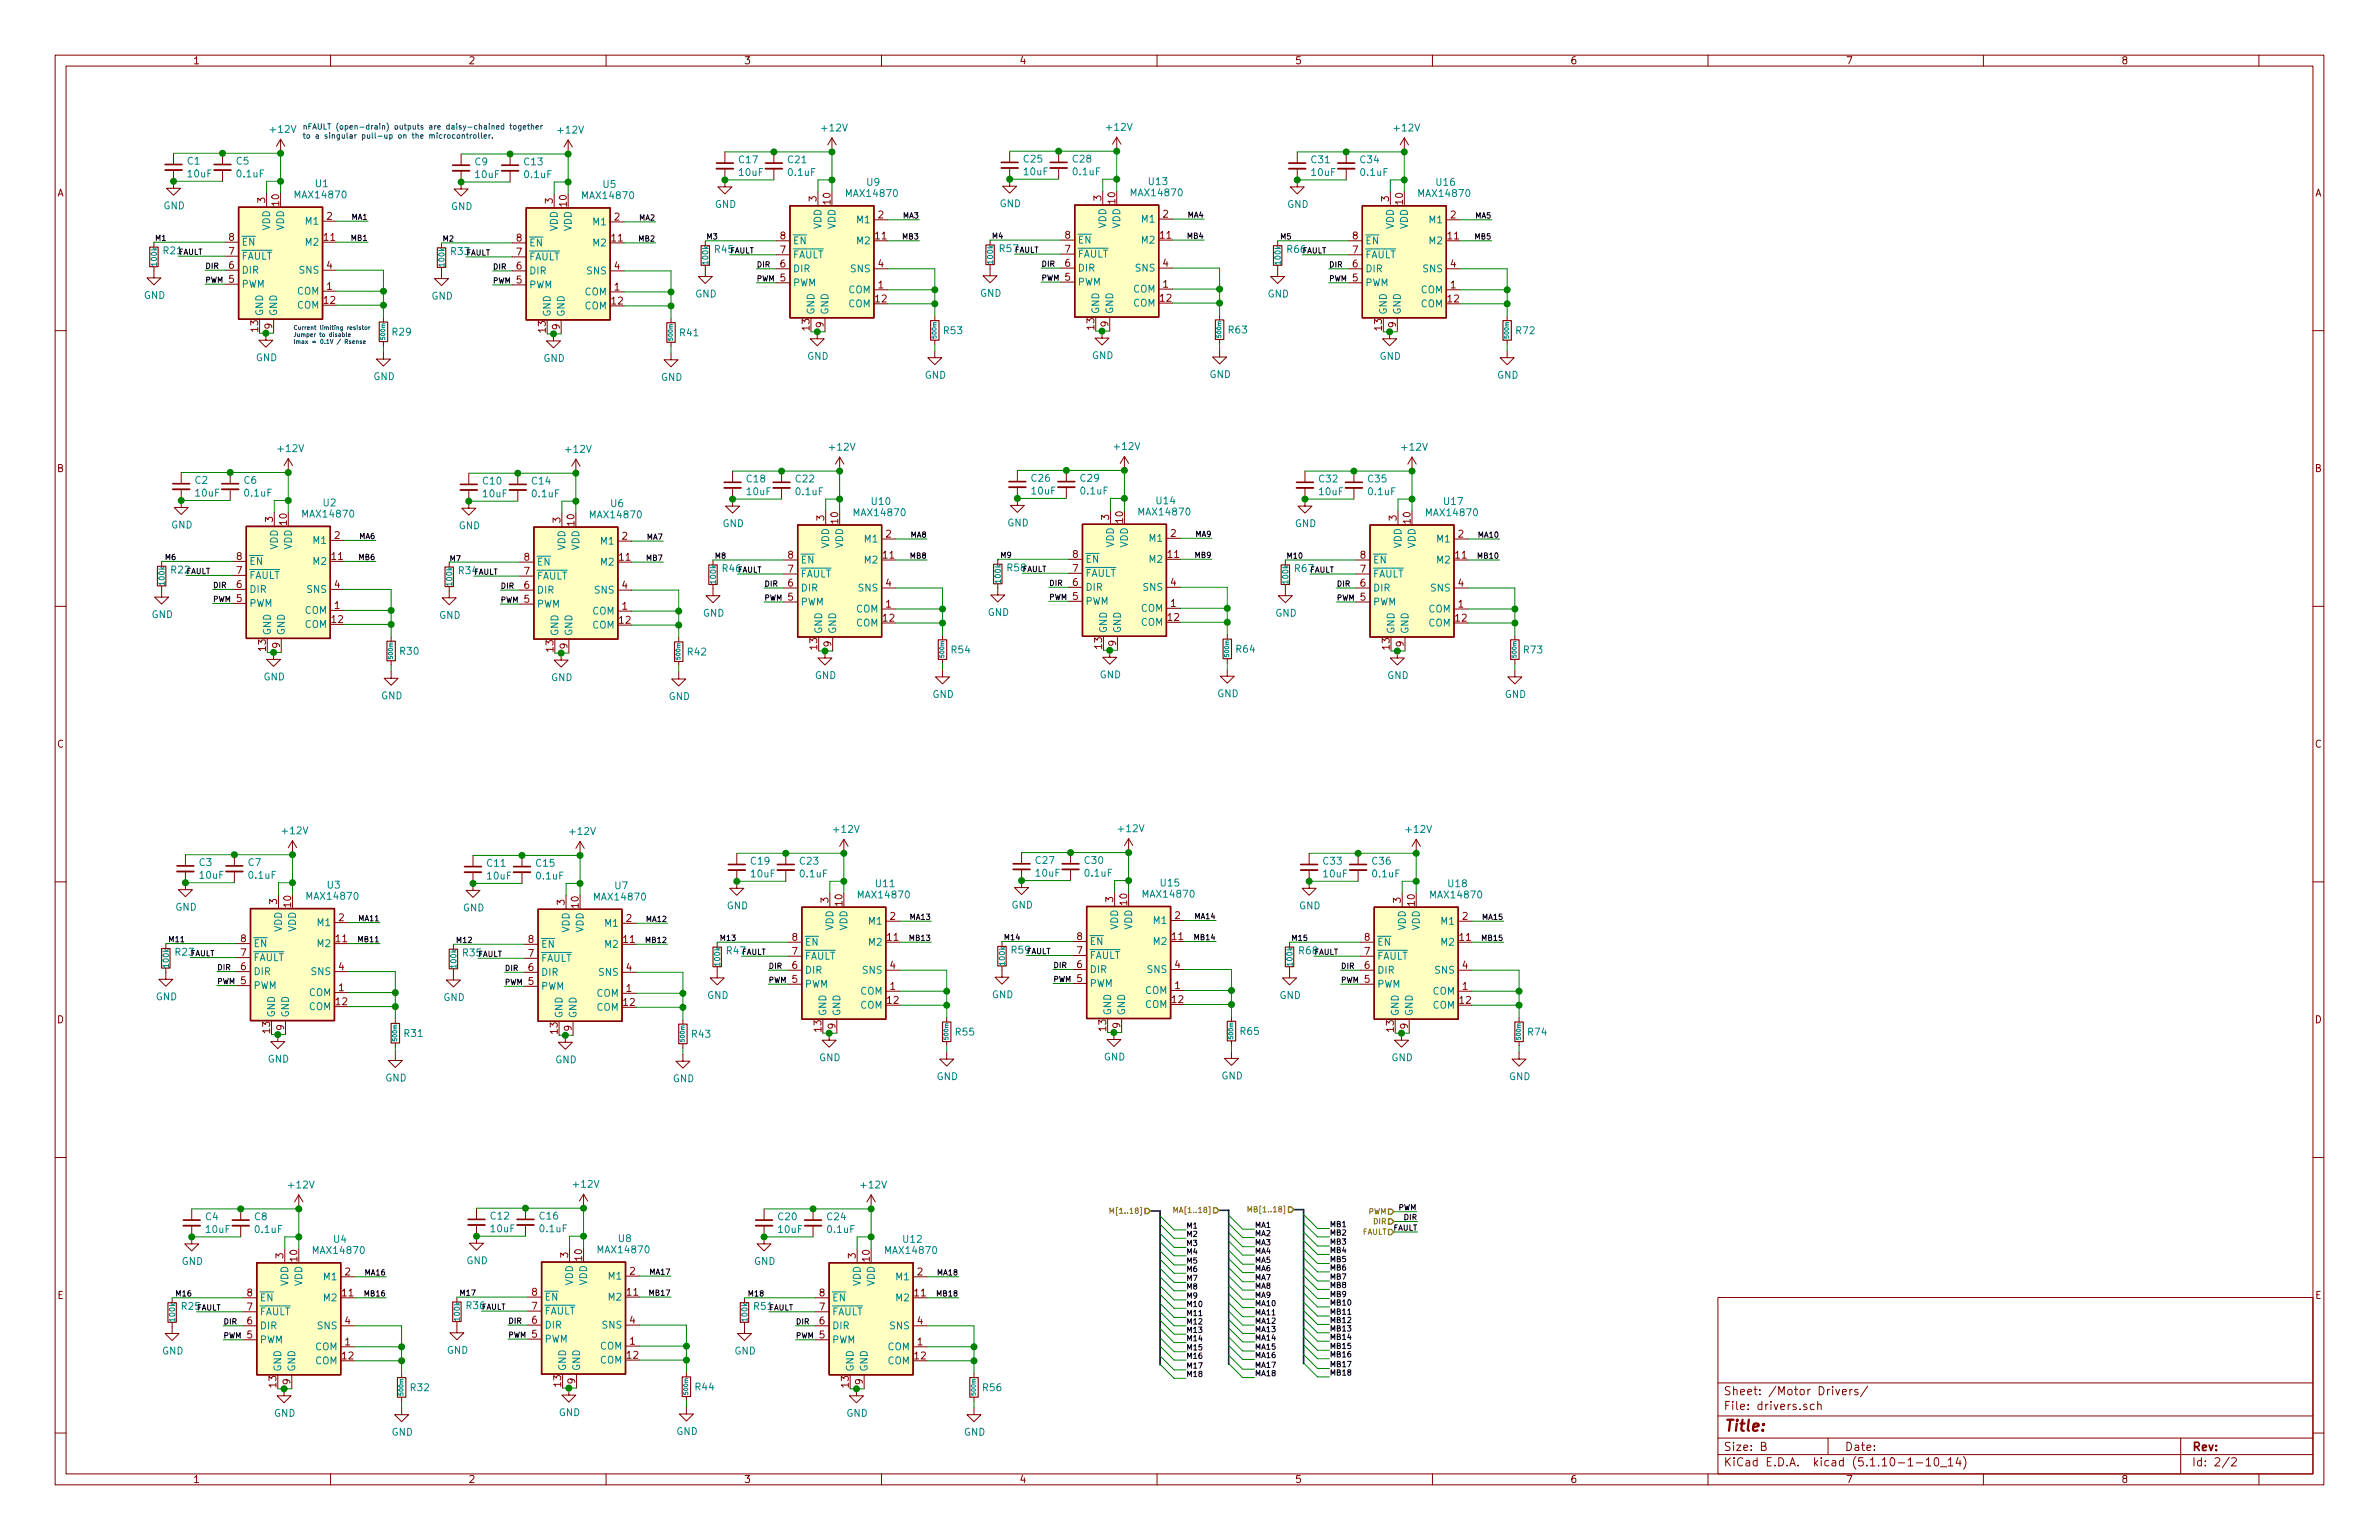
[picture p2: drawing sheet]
<svg xmlns="http://www.w3.org/2000/svg" width="432mm" height="279mm" viewBox="0 0 432 279" stroke-linecap="round" stroke-linejoin="round" font-family="sans-serif">
<defs><g id="words">
<text font-size="2.8" fill="#840000" x="312.8" y="259.7">Title:</text>
<g font-size="2.1" fill="#840000">
<text x="312.8" y="255.8">File: drivers.sch</text>
<text x="312.8" y="253.1">Sheet: /Motor Drivers/</text>
<text x="312.8" y="263.2">Size: B</text>
<text x="334.8" y="263.2">Date:</text>
<text x="397.8" y="263.2">Rev:</text>
<text x="312.8" y="266">KiCad E.D.A. kicad (5.1.10-1-10_14)</text>
<text x="397.8" y="266">Id: 2/2</text>
</g>
<g font-size="1.8" fill="#840000">
<text x="35" y="11.6">1</text>
<text x="85" y="11.6">2</text>
<text x="135" y="11.6">3</text>
<text x="185" y="11.6">4</text>
<text x="235" y="11.6">5</text>
<text x="285" y="11.6">6</text>
<text x="335" y="11.6">7</text>
<text x="385" y="11.6">8</text>
<text x="10.4" y="35.6">A</text>
<text x="420.2" y="35.6">A</text>
<text x="48.1" y="36.8" transform="rotate(-90 48.1 36.8)">3</text>
<text x="50.7" y="37.3" transform="rotate(-90 50.7 37.3)">10</text>
<text x="59.3" y="39.9">2</text>
<text x="100.3" y="36.9" transform="rotate(-90 100.3 36.9)">3</text>
<text x="102.9" y="37.4" transform="rotate(-90 102.9 37.4)">10</text>
<text x="111.5" y="40">2</text>
<text x="148.2" y="36.6" transform="rotate(-90 148.2 36.6)">3</text>
<text x="150.7" y="37" transform="rotate(-90 150.7 37)">10</text>
<text x="159.4" y="39.6">2</text>
<text x="199.9" y="36.4" transform="rotate(-90 199.9 36.4)">3</text>
<text x="202.4" y="36.9" transform="rotate(-90 202.4 36.9)">10</text>
<text x="211.1" y="39.5">2</text>
<text x="252.1" y="36.6" transform="rotate(-90 252.1 36.6)">3</text>
<text x="254.6" y="37" transform="rotate(-90 254.6 37)">10</text>
<text x="263.3" y="39.6">2</text>
<text x="41.6" y="46.2">7</text>
<text x="41.6" y="43.7">8</text>
<text x="58.9" y="43.7">11</text>
<text x="93.8" y="46.4">7</text>
<text x="93.8" y="43.8">8</text>
<text x="111" y="43.8">11</text>
<text x="141.6" y="46">7</text>
<text x="141.6" y="43.4">8</text>
<text x="158.9" y="43.4">11</text>
<text x="193.3" y="45.8">7</text>
<text x="193.3" y="43.3">8</text>
<text x="210.6" y="43.3">11</text>
<text x="245.5" y="46">7</text>
<text x="245.5" y="43.4">8</text>
<text x="262.8" y="43.4">11</text>
<text x="41.6" y="51.3">5</text>
<text x="41.6" y="48.8">6</text>
<text x="59.3" y="52.6">1</text>
<text x="59.3" y="48.8">4</text>
<text x="93.8" y="51.4">5</text>
<text x="93.8" y="48.9">6</text>
<text x="111.5" y="52.7">1</text>
<text x="111.5" y="48.9">4</text>
<text x="141.6" y="51.1">5</text>
<text x="141.6" y="48.5">6</text>
<text x="159.4" y="52.3">1</text>
<text x="159.4" y="48.5">4</text>
<text x="193.3" y="50.9">5</text>
<text x="193.3" y="48.4">6</text>
<text x="211.1" y="52.2">1</text>
<text x="211.1" y="48.4">4</text>
<text x="245.5" y="51.1">5</text>
<text x="245.5" y="48.5">6</text>
<text x="263.3" y="52.3">1</text>
<text x="263.3" y="48.5">4</text>
<text x="49.4" y="59.7" transform="rotate(-90 49.4 59.7)">9</text>
<text x="58.9" y="55.1">12</text>
<text x="101.6" y="59.8" transform="rotate(-90 101.6 59.8)">9</text>
<text x="111" y="55.2">12</text>
<text x="146.9" y="59.9" transform="rotate(-90 146.9 59.9)">13</text>
<text x="149.5" y="59.4" transform="rotate(-90 149.5 59.4)">9</text>
<text x="158.9" y="54.9">12</text>
<text x="198.6" y="59.8" transform="rotate(-90 198.6 59.8)">13</text>
<text x="201.2" y="59.3" transform="rotate(-90 201.2 59.3)">9</text>
<text x="210.6" y="54.7">12</text>
<text x="250.8" y="59.9" transform="rotate(-90 250.8 59.9)">13</text>
<text x="253.4" y="59.4" transform="rotate(-90 253.4 59.4)">9</text>
<text x="262.8" y="54.9">12</text>
<text x="46.9" y="60.1" transform="rotate(-90 46.9 60.1)">13</text>
<text x="99.1" y="60.3" transform="rotate(-90 99.1 60.3)">13</text>
<text x="10.4" y="85.6">B</text>
<text x="420.2" y="85.6">B</text>
<text x="49.5" y="94.7" transform="rotate(-90 49.5 94.7)">3</text>
<text x="52.1" y="95.2" transform="rotate(-90 52.1 95.2)">10</text>
<text x="101.7" y="94.8" transform="rotate(-90 101.7 94.8)">3</text>
<text x="104.3" y="95.3" transform="rotate(-90 104.3 95.3)">10</text>
<text x="149.6" y="94.5" transform="rotate(-90 149.6 94.5)">3</text>
<text x="152.1" y="94.9" transform="rotate(-90 152.1 94.9)">10</text>
<text x="201.3" y="94.3" transform="rotate(-90 201.3 94.3)">3</text>
<text x="203.8" y="94.8" transform="rotate(-90 203.8 94.8)">10</text>
<text x="253.5" y="94.5" transform="rotate(-90 253.5 94.5)">3</text>
<text x="256" y="94.9" transform="rotate(-90 256 94.9)">10</text>
<text x="43" y="101.6">8</text>
<text x="60.2" y="101.6">11</text>
<text x="60.7" y="97.8">2</text>
<text x="95.1" y="101.7">8</text>
<text x="112.4" y="101.7">11</text>
<text x="112.9" y="97.9">2</text>
<text x="143" y="101.3">8</text>
<text x="160.3" y="101.3">11</text>
<text x="160.8" y="97.5">2</text>
<text x="194.7" y="101.2">8</text>
<text x="212" y="101.2">11</text>
<text x="212.5" y="97.4">2</text>
<text x="246.9" y="101.3">8</text>
<text x="264.2" y="101.3">11</text>
<text x="264.7" y="97.5">2</text>
<text x="43" y="106.7">6</text>
<text x="43" y="104.1">7</text>
<text x="60.7" y="106.7">4</text>
<text x="95.1" y="106.8">6</text>
<text x="95.1" y="104.3">7</text>
<text x="112.9" y="106.8">4</text>
<text x="143" y="106.4">6</text>
<text x="143" y="103.9">7</text>
<text x="160.8" y="106.4">4</text>
<text x="194.7" y="106.3">6</text>
<text x="194.7" y="103.8">7</text>
<text x="212.5" y="106.3">4</text>
<text x="246.9" y="106.4">6</text>
<text x="246.9" y="103.9">7</text>
<text x="264.7" y="106.4">4</text>
<text x="43" y="109.2">5</text>
<text x="60.2" y="113">12</text>
<text x="60.7" y="110.5">1</text>
<text x="95.1" y="109.3">5</text>
<text x="112.4" y="113.2">12</text>
<text x="112.9" y="110.6">1</text>
<text x="143" y="109">5</text>
<text x="160.3" y="112.8">12</text>
<text x="160.8" y="110.2">1</text>
<text x="194.7" y="108.8">5</text>
<text x="212" y="112.6">12</text>
<text x="212.5" y="110.1">1</text>
<text x="246.9" y="109">5</text>
<text x="264.2" y="112.8">12</text>
<text x="264.7" y="110.2">1</text>
<text x="48.3" y="118.1" transform="rotate(-90 48.3 118.1)">13</text>
<text x="50.8" y="117.6" transform="rotate(-90 50.8 117.6)">9</text>
<text x="100.5" y="118.2" transform="rotate(-90 100.5 118.2)">13</text>
<text x="103" y="117.7" transform="rotate(-90 103 117.7)">9</text>
<text x="148.3" y="117.8" transform="rotate(-90 148.3 117.8)">13</text>
<text x="150.9" y="117.3" transform="rotate(-90 150.9 117.3)">9</text>
<text x="200" y="117.7" transform="rotate(-90 200 117.7)">13</text>
<text x="202.6" y="117.2" transform="rotate(-90 202.6 117.2)">9</text>
<text x="252.2" y="117.8" transform="rotate(-90 252.2 117.8)">13</text>
<text x="254.8" y="117.3" transform="rotate(-90 254.8 117.3)">9</text>
<text x="10.4" y="135.6">C</text>
<text x="420.2" y="135.6">C</text>
<text x="50.3" y="164.1" transform="rotate(-90 50.3 164.1)">3</text>
<text x="52.8" y="164.5" transform="rotate(-90 52.8 164.5)">10</text>
<text x="61.5" y="167.1">2</text>
<text x="102.5" y="164.2" transform="rotate(-90 102.5 164.2)">3</text>
<text x="105" y="164.7" transform="rotate(-90 105 164.7)">10</text>
<text x="113.7" y="167.3">2</text>
<text x="150.4" y="163.8" transform="rotate(-90 150.4 163.8)">3</text>
<text x="152.9" y="164.3" transform="rotate(-90 152.9 164.3)">10</text>
<text x="161.6" y="166.9">2</text>
<text x="202.1" y="163.7" transform="rotate(-90 202.1 163.7)">3</text>
<text x="204.6" y="164.2" transform="rotate(-90 204.6 164.2)">10</text>
<text x="213.3" y="166.8">2</text>
<text x="254.3" y="163.8" transform="rotate(-90 254.3 163.8)">3</text>
<text x="256.8" y="164.3" transform="rotate(-90 256.8 164.3)">10</text>
<text x="265.5" y="166.9">2</text>
<text x="43.7" y="173.5">7</text>
<text x="43.7" y="170.9">8</text>
<text x="61" y="170.9">11</text>
<text x="95.9" y="173.6">7</text>
<text x="95.9" y="171.1">8</text>
<text x="113.2" y="171.1">11</text>
<text x="143.8" y="173.2">7</text>
<text x="143.8" y="170.7">8</text>
<text x="161.1" y="170.7">11</text>
<text x="195.5" y="173.1">7</text>
<text x="195.5" y="170.6">8</text>
<text x="212.8" y="170.6">11</text>
<text x="247.7" y="173.2">7</text>
<text x="247.7" y="170.7">8</text>
<text x="265" y="170.7">11</text>
<text x="43.7" y="178.6">5</text>
<text x="43.7" y="176">6</text>
<text x="61.5" y="179.8">1</text>
<text x="61.5" y="176">4</text>
<text x="95.9" y="178.7">5</text>
<text x="95.9" y="176.1">6</text>
<text x="113.7" y="180">1</text>
<text x="113.7" y="176.1">4</text>
<text x="143.8" y="178.3">5</text>
<text x="143.8" y="175.8">6</text>
<text x="161.6" y="179.6">1</text>
<text x="161.6" y="175.8">4</text>
<text x="195.5" y="178.2">5</text>
<text x="195.5" y="175.6">6</text>
<text x="213.3" y="179.5">1</text>
<text x="213.3" y="175.6">4</text>
<text x="247.7" y="178.3">5</text>
<text x="247.7" y="175.8">6</text>
<text x="265.5" y="179.6">1</text>
<text x="265.5" y="175.8">4</text>
<text x="10.4" y="185.6">D</text>
<text x="61" y="182.4">12</text>
<text x="113.2" y="182.5">12</text>
<text x="161.1" y="182.1">12</text>
<text x="212.8" y="182">12</text>
<text x="265" y="182.1">12</text>
<text x="420.2" y="185.6">D</text>
<text x="49" y="187.4" transform="rotate(-90 49 187.4)">13</text>
<text x="51.6" y="186.9" transform="rotate(-90 51.6 186.9)">9</text>
<text x="101.2" y="187.5" transform="rotate(-90 101.2 187.5)">13</text>
<text x="103.8" y="187" transform="rotate(-90 103.8 187)">9</text>
<text x="149.1" y="187.1" transform="rotate(-90 149.1 187.1)">13</text>
<text x="151.6" y="186.7" transform="rotate(-90 151.6 186.7)">9</text>
<text x="200.8" y="187" transform="rotate(-90 200.8 187)">13</text>
<text x="203.3" y="186.5" transform="rotate(-90 203.3 186.5)">9</text>
<text x="253" y="187.1" transform="rotate(-90 253 187.1)">13</text>
<text x="255.5" y="186.7" transform="rotate(-90 255.5 186.7)">9</text>
<text x="51.4" y="228.3" transform="rotate(-90 51.4 228.3)">3</text>
<text x="54" y="228.8" transform="rotate(-90 54 228.8)">10</text>
<text x="62.6" y="231.4">2</text>
<text x="103.1" y="228.2" transform="rotate(-90 103.1 228.2)">3</text>
<text x="105.7" y="228.7" transform="rotate(-90 105.7 228.7)">10</text>
<text x="114.3" y="231.3">2</text>
<text x="155.3" y="228.3" transform="rotate(-90 155.3 228.3)">3</text>
<text x="157.9" y="228.8" transform="rotate(-90 157.9 228.8)">10</text>
<text x="166.5" y="231.4">2</text>
<text x="10.4" y="235.6">E</text>
<text x="44.9" y="237.7">7</text>
<text x="44.9" y="235.2">8</text>
<text x="62.2" y="235.2">11</text>
<text x="96.5" y="237.6">7</text>
<text x="96.5" y="235.1">8</text>
<text x="113.8" y="235.1">11</text>
<text x="148.7" y="237.7">7</text>
<text x="148.7" y="235.2">8</text>
<text x="166" y="235.2">11</text>
<text x="420.2" y="235.6">E</text>
<text x="44.9" y="242.8">5</text>
<text x="44.9" y="240.3">6</text>
<text x="62.6" y="244.1">1</text>
<text x="62.6" y="240.3">4</text>
<text x="96.5" y="242.7">5</text>
<text x="96.5" y="240.2">6</text>
<text x="114.3" y="244">1</text>
<text x="114.3" y="240.2">4</text>
<text x="148.7" y="242.8">5</text>
<text x="148.7" y="240.3">6</text>
<text x="166.5" y="244.1">1</text>
<text x="166.5" y="240.3">4</text>
<text x="50.2" y="251.7" transform="rotate(-90 50.2 251.7)">13</text>
<text x="52.7" y="251.2" transform="rotate(-90 52.7 251.2)">9</text>
<text x="62.2" y="246.6">12</text>
<text x="101.9" y="251.5" transform="rotate(-90 101.9 251.5)">13</text>
<text x="104.4" y="251.1" transform="rotate(-90 104.4 251.1)">9</text>
<text x="113.8" y="246.5">12</text>
<text x="154.1" y="251.7" transform="rotate(-90 154.1 251.7)">13</text>
<text x="156.6" y="251.2" transform="rotate(-90 156.6 251.2)">9</text>
<text x="166" y="246.6">12</text>
<text x="35" y="269">1</text>
<text x="85" y="269">2</text>
<text x="135" y="269">3</text>
<text x="185" y="269">4</text>
<text x="235" y="269">5</text>
<text x="285" y="269">6</text>
<text x="335" y="269">7</text>
<text x="385" y="269">8</text>
</g>
<g font-size="1.8" fill="#008484">
<text x="149.3" y="23.9">+12V</text>
<text x="201" y="23.7">+12V</text>
<text x="253.2" y="23.9">+12V</text>
<text x="34" y="29.9">C1</text>
<text x="42.9" y="29.9">C5</text>
<text x="49.2" y="24.1">+12V</text>
<text x="86.2" y="30">C9</text>
<text x="95.2" y="30">C13</text>
<text x="101.4" y="24.2">+12V</text>
<text x="134.2" y="29.6">C17</text>
<text x="143.1" y="29.6">C21</text>
<text x="185.9" y="29.5">C25</text>
<text x="194.8" y="29.5">C28</text>
<text x="238.1" y="29.6">C31</text>
<text x="247" y="29.6">C34</text>
<text x="34.2" y="32.2">10uF</text>
<text x="43.1" y="32.2">0.1uF</text>
<text x="53.7" y="36">MAX14870</text>
<text x="57.3" y="34">U1</text>
<text x="86.4" y="32.3">10uF</text>
<text x="95.3" y="32.3">0.1uF</text>
<text x="109.5" y="34.1">U5</text>
<text x="134.2" y="31.9">10uF</text>
<text x="143.2" y="31.9">0.1uF</text>
<text x="153.8" y="35.7">MAX14870</text>
<text x="157.4" y="33.7">U9</text>
<text x="185.9" y="31.8">10uF</text>
<text x="194.9" y="31.8">0.1uF</text>
<text x="205.5" y="35.6">MAX14870</text>
<text x="208.6" y="33.6">U13</text>
<text x="238.1" y="31.9">10uF</text>
<text x="247.1" y="31.9">0.1uF</text>
<text x="257.7" y="35.7">MAX14870</text>
<text x="260.8" y="33.7">U16</text>
<text x="29.7" y="38">GND</text>
<text x="49" y="41.8" transform="rotate(-90 49 41.8)">VDD</text>
<text x="51.6" y="41.8" transform="rotate(-90 51.6 41.8)">VDD</text>
<text x="55.6" y="40.8">M1</text>
<text x="81.9" y="38.1">GND</text>
<text x="101.2" y="42" transform="rotate(-90 101.2 42)">VDD</text>
<text x="103.8" y="42" transform="rotate(-90 103.8 42)">VDD</text>
<text x="105.9" y="36.1">MAX14870</text>
<text x="107.8" y="40.9">M1</text>
<text x="129.7" y="37.7">GND</text>
<text x="149.1" y="41.6" transform="rotate(-90 149.1 41.6)">VDD</text>
<text x="151.6" y="41.6" transform="rotate(-90 151.6 41.6)">VDD</text>
<text x="155.7" y="40.5">M1</text>
<text x="181.4" y="37.6">GND</text>
<text x="200.8" y="41.5" transform="rotate(-90 200.8 41.5)">VDD</text>
<text x="203.3" y="41.5" transform="rotate(-90 203.3 41.5)">VDD</text>
<text x="207.3" y="40.4">M1</text>
<text x="233.6" y="37.7">GND</text>
<text x="253" y="41.6" transform="rotate(-90 253 41.6)">VDD</text>
<text x="255.5" y="41.6" transform="rotate(-90 255.5 41.6)">VDD</text>
<text x="259.5" y="40.5">M1</text>
<text x="43.8" y="47.1">FAULT</text>
<text x="43.8" y="44.6">EN</text>
<text x="55.6" y="44.6">M2</text>
<text x="96" y="47.2">FAULT</text>
<text x="96" y="44.7">EN</text>
<text x="107.8" y="44.7">M2</text>
<text x="143.9" y="46.9">FAULT</text>
<text x="143.9" y="44.3">EN</text>
<text x="155.7" y="44.3">M2</text>
<text x="195.6" y="46.7">FAULT</text>
<text x="195.6" y="44.2">EN</text>
<text x="207.3" y="44.2">M2</text>
<text x="247.8" y="46.9">FAULT</text>
<text x="247.8" y="44.3">EN</text>
<text x="259.5" y="44.3">M2</text>
<text x="43.8" y="52.2">PWM</text>
<text x="43.8" y="49.7">DIR</text>
<text x="53.9" y="53.5">COM</text>
<text x="54.4" y="49.7">SNS</text>
<text x="96" y="52.3">PWM</text>
<text x="96" y="49.8">DIR</text>
<text x="106.1" y="53.6">COM</text>
<text x="106.6" y="49.8">SNS</text>
<text x="126.2" y="54">GND</text>
<text x="143.9" y="51.9">PWM</text>
<text x="143.9" y="49.4">DIR</text>
<text x="154" y="53.2">COM</text>
<text x="154.5" y="49.4">SNS</text>
<text x="177.9" y="53.8">GND</text>
<text x="195.6" y="51.8">PWM</text>
<text x="195.6" y="49.3">DIR</text>
<text x="205.7" y="53.1">COM</text>
<text x="206.2" y="49.3">SNS</text>
<text x="230.1" y="54">GND</text>
<text x="247.8" y="51.9">PWM</text>
<text x="247.8" y="49.4">DIR</text>
<text x="257.9" y="53.2">COM</text>
<text x="258.4" y="49.4">SNS</text>
<text x="26.1" y="54.2">GND</text>
<text x="47.8" y="57.4" transform="rotate(-90 47.8 57.4)">GND</text>
<text x="50.3" y="57.4" transform="rotate(-90 50.3 57.4)">GND</text>
<text x="53.9" y="56">COM</text>
<text x="78.3" y="54.4">GND</text>
<text x="99.9" y="57.5" transform="rotate(-90 99.9 57.5)">GND</text>
<text x="102.5" y="57.5" transform="rotate(-90 102.5 57.5)">GND</text>
<text x="106.1" y="56.1">COM</text>
<text x="147.8" y="57.2" transform="rotate(-90 147.8 57.2)">GND</text>
<text x="150.4" y="57.2" transform="rotate(-90 150.4 57.2)">GND</text>
<text x="154" y="55.8">COM</text>
<text x="199.5" y="57" transform="rotate(-90 199.5 57)">GND</text>
<text x="202.1" y="57" transform="rotate(-90 202.1 57)">GND</text>
<text x="205.7" y="55.6">COM</text>
<text x="251.7" y="57.2" transform="rotate(-90 251.7 57.2)">GND</text>
<text x="254.3" y="57.2" transform="rotate(-90 254.3 57.2)">GND</text>
<text x="257.9" y="55.8">COM</text>
<text x="46.4" y="65.5">GND</text>
<text x="71.3" y="60.9">R29</text>
<text x="98.6" y="65.7">GND</text>
<text x="123.5" y="61">R41</text>
<text x="146.5" y="65.3">GND</text>
<text x="171.3" y="60.6">R53</text>
<text x="198.2" y="65.2">GND</text>
<text x="223" y="60.5">R63</text>
<text x="250.4" y="65.3">GND</text>
<text x="275.2" y="60.6">R72</text>
<text x="67.8" y="69">GND</text>
<text x="120" y="69.1">GND</text>
<text x="167.8" y="68.7">GND</text>
<text x="219.5" y="68.6">GND</text>
<text x="271.7" y="68.7">GND</text>
<text x="50.6" y="82">+12V</text>
<text x="102.8" y="82.1">+12V</text>
<text x="150.7" y="81.8">+12V</text>
<text x="202.4" y="81.6">+12V</text>
<text x="254.6" y="81.8">+12V</text>
<text x="35.4" y="87.8">C2</text>
<text x="44.3" y="87.8">C6</text>
<text x="87.7" y="87.9">C10</text>
<text x="96.6" y="87.9">C14</text>
<text x="135.6" y="87.5">C18</text>
<text x="135.6" y="89.8">10uF</text>
<text x="144.5" y="87.5">C22</text>
<text x="144.6" y="89.8">0.1uF</text>
<text x="187.3" y="87.4">C26</text>
<text x="187.3" y="89.7">10uF</text>
<text x="196.2" y="87.4">C29</text>
<text x="196.3" y="89.7">0.1uF</text>
<text x="239.5" y="87.5">C32</text>
<text x="239.5" y="89.8">10uF</text>
<text x="248.4" y="87.5">C35</text>
<text x="248.5" y="89.8">0.1uF</text>
<text x="31.1" y="95.9">GND</text>
<text x="35.6" y="90.1">10uF</text>
<text x="44.5" y="90.1">0.1uF</text>
<text x="55.1" y="93.9">MAX14870</text>
<text x="58.7" y="91.9">U2</text>
<text x="87.8" y="90.2">10uF</text>
<text x="96.7" y="90.2">0.1uF</text>
<text x="107.3" y="94">MAX14870</text>
<text x="110.9" y="92">U6</text>
<text x="131.1" y="95.6">GND</text>
<text x="155.2" y="93.6">MAX14870</text>
<text x="158.3" y="91.6">U10</text>
<text x="182.8" y="95.5">GND</text>
<text x="206.9" y="93.5">MAX14870</text>
<text x="210" y="91.5">U14</text>
<text x="235" y="95.6">GND</text>
<text x="259.1" y="93.6">MAX14870</text>
<text x="262.2" y="91.6">U17</text>
<text x="50.4" y="99.7" transform="rotate(-90 50.4 99.7)">VDD</text>
<text x="53" y="99.7" transform="rotate(-90 53 99.7)">VDD</text>
<text x="57" y="98.7">M1</text>
<text x="83.3" y="96">GND</text>
<text x="102.6" y="99.9" transform="rotate(-90 102.6 99.9)">VDD</text>
<text x="105.2" y="99.9" transform="rotate(-90 105.2 99.9)">VDD</text>
<text x="109.2" y="98.8">M1</text>
<text x="150.5" y="99.5" transform="rotate(-90 150.5 99.5)">VDD</text>
<text x="153" y="99.5" transform="rotate(-90 153 99.5)">VDD</text>
<text x="157" y="98.4">M1</text>
<text x="202.2" y="99.4" transform="rotate(-90 202.2 99.4)">VDD</text>
<text x="204.7" y="99.4" transform="rotate(-90 204.7 99.4)">VDD</text>
<text x="208.7" y="98.3">M1</text>
<text x="254.4" y="99.5" transform="rotate(-90 254.4 99.5)">VDD</text>
<text x="256.9" y="99.5" transform="rotate(-90 256.9 99.5)">VDD</text>
<text x="260.9" y="98.4">M1</text>
<text x="45.2" y="107.6">DIR</text>
<text x="45.2" y="105">FAULT</text>
<text x="45.2" y="102.5">EN</text>
<text x="55.8" y="107.6">SNS</text>
<text x="57" y="102.5">M2</text>
<text x="97.4" y="107.7">DIR</text>
<text x="97.4" y="105.2">FAULT</text>
<text x="97.4" y="102.6">EN</text>
<text x="108" y="107.7">SNS</text>
<text x="109.2" y="102.6">M2</text>
<text x="145.3" y="107.3">DIR</text>
<text x="145.3" y="104.8">FAULT</text>
<text x="145.3" y="102.2">EN</text>
<text x="155.9" y="107.3">SNS</text>
<text x="157" y="102.2">M2</text>
<text x="197" y="107.2">DIR</text>
<text x="197" y="104.6">FAULT</text>
<text x="197" y="102.1">EN</text>
<text x="207.6" y="107.2">SNS</text>
<text x="208.7" y="102.1">M2</text>
<text x="249.2" y="107.3">DIR</text>
<text x="249.2" y="104.8">FAULT</text>
<text x="249.2" y="102.2">EN</text>
<text x="259.8" y="107.3">SNS</text>
<text x="260.9" y="102.2">M2</text>
<text x="27.5" y="112.1">GND</text>
<text x="45.2" y="110.1">PWM</text>
<text x="55.3" y="111.4">COM</text>
<text x="55.3" y="113.9">COM</text>
<text x="79.7" y="112.3">GND</text>
<text x="97.4" y="110.2">PWM</text>
<text x="107.5" y="111.5">COM</text>
<text x="127.6" y="111.9">GND</text>
<text x="145.3" y="109.9">PWM</text>
<text x="155.4" y="111.1">COM</text>
<text x="155.4" y="113.7">COM</text>
<text x="179.3" y="111.8">GND</text>
<text x="197" y="109.7">PWM</text>
<text x="207.1" y="111">COM</text>
<text x="207.1" y="113.5">COM</text>
<text x="231.5" y="111.9">GND</text>
<text x="249.2" y="109.9">PWM</text>
<text x="259.3" y="111.1">COM</text>
<text x="259.3" y="113.7">COM</text>
<text x="49.1" y="115.3" transform="rotate(-90 49.1 115.3)">GND</text>
<text x="51.7" y="115.3" transform="rotate(-90 51.7 115.3)">GND</text>
<text x="72.7" y="118.8">R30</text>
<text x="101.3" y="115.4" transform="rotate(-90 101.3 115.4)">GND</text>
<text x="103.9" y="115.4" transform="rotate(-90 103.9 115.4)">GND</text>
<text x="107.5" y="114">COM</text>
<text x="124.9" y="118.9">R42</text>
<text x="149.2" y="115.1" transform="rotate(-90 149.2 115.1)">GND</text>
<text x="151.8" y="115.1" transform="rotate(-90 151.8 115.1)">GND</text>
<text x="172.7" y="118.5">R54</text>
<text x="200.9" y="114.9" transform="rotate(-90 200.9 114.9)">GND</text>
<text x="203.5" y="114.9" transform="rotate(-90 203.5 114.9)">GND</text>
<text x="224.4" y="118.4">R64</text>
<text x="253.1" y="115.1" transform="rotate(-90 253.1 115.1)">GND</text>
<text x="255.7" y="115.1" transform="rotate(-90 255.7 115.1)">GND</text>
<text x="276.6" y="118.5">R73</text>
<text x="47.8" y="123.4">GND</text>
<text x="100" y="123.6">GND</text>
<text x="147.9" y="123.2">GND</text>
<text x="199.6" y="123.1">GND</text>
<text x="251.8" y="123.2">GND</text>
<text x="69.2" y="126.9">GND</text>
<text x="121.4" y="127">GND</text>
<text x="169.2" y="126.6">GND</text>
<text x="220.9" y="126.5">GND</text>
<text x="273.1" y="126.6">GND</text>
<text x="51.4" y="151.4">+12V</text>
<text x="103.6" y="151.5">+12V</text>
<text x="151.5" y="151.1">+12V</text>
<text x="203.1" y="151">+12V</text>
<text x="255.3" y="151.1">+12V</text>
<text x="36.2" y="157.1">C3</text>
<text x="36.3" y="159.4">10uF</text>
<text x="45.1" y="157.1">C7</text>
<text x="45.3" y="159.4">0.1uF</text>
<text x="59.5" y="161.2">U3</text>
<text x="88.5" y="157.3">C11</text>
<text x="88.5" y="159.6">10uF</text>
<text x="97.4" y="157.3">C15</text>
<text x="97.5" y="159.6">0.1uF</text>
<text x="111.7" y="161.3">U7</text>
<text x="136.3" y="156.9">C19</text>
<text x="136.4" y="159.2">10uF</text>
<text x="145.2" y="156.9">C23</text>
<text x="145.3" y="159.2">0.1uF</text>
<text x="159" y="161">U11</text>
<text x="188" y="156.7">C27</text>
<text x="188.1" y="159.1">10uF</text>
<text x="196.9" y="156.7">C30</text>
<text x="197" y="159.1">0.1uF</text>
<text x="210.7" y="160.8">U15</text>
<text x="240.2" y="156.9">C33</text>
<text x="240.3" y="159.2">10uF</text>
<text x="249.1" y="156.9">C36</text>
<text x="249.2" y="159.2">0.1uF</text>
<text x="262.9" y="161">U18</text>
<text x="31.8" y="165.2">GND</text>
<text x="55.9" y="163.2">MAX14870</text>
<text x="84" y="165.4">GND</text>
<text x="108.1" y="163.4">MAX14870</text>
<text x="131.9" y="165">GND</text>
<text x="156" y="163">MAX14870</text>
<text x="157.8" y="167.8">M1</text>
<text x="183.6" y="164.8">GND</text>
<text x="207.7" y="162.9">MAX14870</text>
<text x="209.5" y="167.6">M1</text>
<text x="235.8" y="165">GND</text>
<text x="259.9" y="163">MAX14870</text>
<text x="261.7" y="167.8">M1</text>
<text x="46" y="171.8">EN</text>
<text x="51.2" y="169.1" transform="rotate(-90 51.2 169.1)">VDD</text>
<text x="53.7" y="169.1" transform="rotate(-90 53.7 169.1)">VDD</text>
<text x="57.7" y="171.8">M2</text>
<text x="57.7" y="168">M1</text>
<text x="98.2" y="172">EN</text>
<text x="103.4" y="169.2" transform="rotate(-90 103.4 169.2)">VDD</text>
<text x="105.9" y="169.2" transform="rotate(-90 105.9 169.2)">VDD</text>
<text x="109.9" y="172">M2</text>
<text x="109.9" y="168.1">M1</text>
<text x="146" y="171.6">EN</text>
<text x="151.3" y="168.8" transform="rotate(-90 151.3 168.8)">VDD</text>
<text x="153.8" y="168.8" transform="rotate(-90 153.8 168.8)">VDD</text>
<text x="157.8" y="171.6">M2</text>
<text x="197.7" y="174">FAULT</text>
<text x="197.7" y="171.4">EN</text>
<text x="202.9" y="168.7" transform="rotate(-90 202.9 168.7)">VDD</text>
<text x="205.5" y="168.7" transform="rotate(-90 205.5 168.7)">VDD</text>
<text x="209.5" y="171.4">M2</text>
<text x="249.9" y="171.6">EN</text>
<text x="255.1" y="168.8" transform="rotate(-90 255.1 168.8)">VDD</text>
<text x="257.7" y="168.8" transform="rotate(-90 257.7 168.8)">VDD</text>
<text x="261.7" y="171.6">M2</text>
<text x="46" y="179.5">PWM</text>
<text x="46" y="176.9">DIR</text>
<text x="46" y="174.4">FAULT</text>
<text x="56.6" y="176.9">SNS</text>
<text x="98.2" y="179.6">PWM</text>
<text x="98.2" y="177">DIR</text>
<text x="98.2" y="174.5">FAULT</text>
<text x="108.8" y="177">SNS</text>
<text x="146" y="179.2">PWM</text>
<text x="146" y="176.7">DIR</text>
<text x="146" y="174.1">FAULT</text>
<text x="156.6" y="176.7">SNS</text>
<text x="197.7" y="179.1">PWM</text>
<text x="197.7" y="176.5">DIR</text>
<text x="208.3" y="176.5">SNS</text>
<text x="249.9" y="179.2">PWM</text>
<text x="249.9" y="176.7">DIR</text>
<text x="249.9" y="174.1">FAULT</text>
<text x="260.5" y="176.7">SNS</text>
<text x="28.3" y="181.5">GND</text>
<text x="49.9" y="184.7" transform="rotate(-90 49.9 184.7)">GND</text>
<text x="52.5" y="184.7" transform="rotate(-90 52.5 184.7)">GND</text>
<text x="56.1" y="180.7">COM</text>
<text x="56.1" y="183.3">COM</text>
<text x="80.5" y="181.6">GND</text>
<text x="102.1" y="184.8" transform="rotate(-90 102.1 184.8)">GND</text>
<text x="104.6" y="184.8" transform="rotate(-90 104.6 184.8)">GND</text>
<text x="108.3" y="180.8">COM</text>
<text x="108.3" y="183.4">COM</text>
<text x="128.3" y="181.2">GND</text>
<text x="150" y="184.4" transform="rotate(-90 150 184.4)">GND</text>
<text x="152.5" y="184.4" transform="rotate(-90 152.5 184.4)">GND</text>
<text x="156.2" y="180.5">COM</text>
<text x="156.2" y="183">COM</text>
<text x="180" y="181.1">GND</text>
<text x="201.7" y="184.3" transform="rotate(-90 201.7 184.3)">GND</text>
<text x="204.2" y="184.3" transform="rotate(-90 204.2 184.3)">GND</text>
<text x="207.8" y="180.3">COM</text>
<text x="207.8" y="182.9">COM</text>
<text x="232.2" y="181.2">GND</text>
<text x="253.9" y="184.4" transform="rotate(-90 253.9 184.4)">GND</text>
<text x="256.4" y="184.4" transform="rotate(-90 256.4 184.4)">GND</text>
<text x="260" y="180.5">COM</text>
<text x="260" y="183">COM</text>
<text x="73.4" y="188.1">R31</text>
<text x="125.6" y="188.3">R43</text>
<text x="173.5" y="187.9">R55</text>
<text x="225.2" y="187.8">R65</text>
<text x="277.4" y="187.9">R74</text>
<text x="48.6" y="192.8">GND</text>
<text x="69.9" y="196.2">GND</text>
<text x="100.8" y="192.9">GND</text>
<text x="122.1" y="196.3">GND</text>
<text x="148.7" y="192.5">GND</text>
<text x="170" y="196">GND</text>
<text x="200.4" y="192.4">GND</text>
<text x="221.7" y="195.8">GND</text>
<text x="252.6" y="192.5">GND</text>
<text x="273.9" y="196">GND</text>
<text x="52.5" y="215.6">+12V</text>
<text x="104.2" y="215.5">+12V</text>
<text x="156.4" y="215.6">+12V</text>
<text x="37.3" y="221.4">C4</text>
<text x="46.2" y="221.4">C8</text>
<text x="89.1" y="221.3">C12</text>
<text x="98" y="221.3">C16</text>
<text x="141.3" y="221.4">C20</text>
<text x="150.2" y="221.4">C24</text>
<text x="37.5" y="223.7">10uF</text>
<text x="46.4" y="223.7">0.1uF</text>
<text x="57" y="227.5">MAX14870</text>
<text x="60.6" y="225.5">U4</text>
<text x="89.2" y="223.6">10uF</text>
<text x="98.1" y="223.6">0.1uF</text>
<text x="108.7" y="227.4">MAX14870</text>
<text x="112.3" y="225.3">U8</text>
<text x="141.4" y="223.7">10uF</text>
<text x="150.3" y="223.7">0.1uF</text>
<text x="160.9" y="227.5">MAX14870</text>
<text x="164" y="225.5">U12</text>
<text x="33" y="229.5">GND</text>
<text x="52.3" y="233.3" transform="rotate(-90 52.3 233.3)">VDD</text>
<text x="54.9" y="233.3" transform="rotate(-90 54.9 233.3)">VDD</text>
<text x="58.9" y="232.3">M1</text>
<text x="84.7" y="229.4">GND</text>
<text x="104" y="233.2" transform="rotate(-90 104 233.2)">VDD</text>
<text x="106.6" y="233.2" transform="rotate(-90 106.6 233.2)">VDD</text>
<text x="110.6" y="232.2">M1</text>
<text x="136.9" y="229.5">GND</text>
<text x="156.2" y="233.3" transform="rotate(-90 156.2 233.3)">VDD</text>
<text x="158.7" y="233.3" transform="rotate(-90 158.7 233.3)">VDD</text>
<text x="162.8" y="232.3">M1</text>
<text x="47.1" y="238.6">FAULT</text>
<text x="47.1" y="236.1">EN</text>
<text x="58.9" y="236.1">M2</text>
<text x="98.8" y="238.5">FAULT</text>
<text x="98.8" y="236">EN</text>
<text x="110.6" y="236">M2</text>
<text x="151" y="238.6">FAULT</text>
<text x="151" y="236.1">EN</text>
<text x="162.8" y="236.1">M2</text>
<text x="29.4" y="245.7">GND</text>
<text x="47.1" y="243.7">PWM</text>
<text x="47.1" y="241.2">DIR</text>
<text x="57.2" y="245">COM</text>
<text x="57.7" y="241.2">SNS</text>
<text x="81.1" y="245.6">GND</text>
<text x="98.8" y="243.6">PWM</text>
<text x="98.8" y="241">DIR</text>
<text x="108.9" y="244.9">COM</text>
<text x="109.4" y="241">SNS</text>
<text x="133.3" y="245.7">GND</text>
<text x="151" y="243.7">PWM</text>
<text x="151" y="241.2">DIR</text>
<text x="161.1" y="245">COM</text>
<text x="161.6" y="241.2">SNS</text>
<text x="51.1" y="248.9" transform="rotate(-90 51.1 248.9)">GND</text>
<text x="53.6" y="248.9" transform="rotate(-90 53.6 248.9)">GND</text>
<text x="57.2" y="247.5">COM</text>
<text x="102.7" y="248.8" transform="rotate(-90 102.7 248.8)">GND</text>
<text x="105.3" y="248.8" transform="rotate(-90 105.3 248.8)">GND</text>
<text x="108.9" y="247.4">COM</text>
<text x="154.9" y="248.9" transform="rotate(-90 154.9 248.9)">GND</text>
<text x="157.5" y="248.9" transform="rotate(-90 157.5 248.9)">GND</text>
<text x="161.1" y="247.5">COM</text>
<text x="49.7" y="257">GND</text>
<text x="74.6" y="252.4">R32</text>
<text x="101.4" y="256.9">GND</text>
<text x="126.3" y="252.3">R44</text>
<text x="153.6" y="257">GND</text>
<text x="178.5" y="252.4">R56</text>
<text x="71.1" y="260.5">GND</text>
<text x="122.8" y="260.3">GND</text>
<text x="175" y="260.5">GND</text>
</g>
<g font-size="1.8">
<text x="29.7" y="46.1">R21</text>
<text x="81.9" y="46.3">R33</text>
<text x="129.8" y="45.9">R45</text>
<text x="181.5" y="45.7">R57</text>
<text x="233.7" y="45.9">R66</text>
<text x="31.1" y="104">R22</text>
<text x="83.3" y="104.2">R34</text>
<text x="131.2" y="103.8">R46</text>
<text x="182.9" y="103.7">R58</text>
<text x="235.1" y="103.8">R67</text>
<text x="31.9" y="173.4">R23</text>
<text x="84.1" y="173.5">R35</text>
<text x="132" y="173.1">R47</text>
<text x="183.6" y="173">R59</text>
<text x="235.8" y="173.1">R68</text>
<text x="33" y="237.6">R25</text>
<text x="84.7" y="237.5">R36</text>
<text x="136.9" y="237.6">R51</text>
</g>
<g font-size="1.4" fill="#0000c2">
<text x="54.9" y="23.5">nFAULT (open-drain) outputs are daisy-chained together</text>
<text x="54.9" y="25.1">to a singular pull-up on the microcontroller.</text>
</g>
<g font-size="1.4">
<text x="63.9" y="39.9">MA1</text>
<text x="116.1" y="40">MA2</text>
<text x="164" y="39.6">MA3</text>
<text x="215.6" y="39.5">MA4</text>
<text x="267.8" y="39.6">MA5</text>
<text x="28.1" y="43.7">M1</text>
<text x="32.4" y="46.2">FAULT</text>
<text x="63.9" y="43.7">MB1</text>
<text x="80.3" y="43.8">M2</text>
<text x="84.6" y="46.4">FAULT</text>
<text x="116.1" y="43.8">MB2</text>
<text x="128.1" y="43.4">M3</text>
<text x="132.5" y="46">FAULT</text>
<text x="164" y="43.4">MB3</text>
<text x="180" y="43.3">M4</text>
<text x="184.1" y="45.8">FAULT</text>
<text x="215.6" y="43.3">MB4</text>
<text x="232.3" y="43.4">M5</text>
<text x="236.3" y="46">FAULT</text>
<text x="267.8" y="43.4">MB5</text>
<text x="37.2" y="48.8">DIR</text>
<text x="37.2" y="51.3">PWM</text>
<text x="89.4" y="48.9">DIR</text>
<text x="89.4" y="51.4">PWM</text>
<text x="137.3" y="51.1">PWM</text>
<text x="137.3" y="48.5">DIR</text>
<text x="189" y="50.9">PWM</text>
<text x="189" y="48.4">DIR</text>
<text x="241.2" y="48.5">DIR</text>
<text x="241.2" y="51.1">PWM</text>
<text x="29.8" y="101.6">M6</text>
<text x="65.3" y="101.6">MB6</text>
<text x="65.3" y="97.8">MA6</text>
<text x="81.5" y="101.9">M7</text>
<text x="117.5" y="97.9">MA7</text>
<text x="117.5" y="101.7">MB7</text>
<text x="129.7" y="101.3">M8</text>
<text x="165.4" y="97.5">MA8</text>
<text x="165.4" y="101.3">MB8</text>
<text x="181.5" y="101.2">M9</text>
<text x="217" y="97.4">MA9</text>
<text x="217" y="101.2">MB9</text>
<text x="233.4" y="101.3">M10</text>
<text x="268.5" y="97.5">MA10</text>
<text x="268.5" y="101.3">MB10</text>
<text x="33.8" y="104.1">FAULT</text>
<text x="38.6" y="106.7">DIR</text>
<text x="86" y="104.3">FAULT</text>
<text x="90.8" y="106.8">DIR</text>
<text x="133.9" y="103.9">FAULT</text>
<text x="138.7" y="106.4">DIR</text>
<text x="185.5" y="103.8">FAULT</text>
<text x="190.4" y="106.3">DIR</text>
<text x="237.7" y="103.9">FAULT</text>
<text x="242.6" y="106.4">DIR</text>
<text x="38.6" y="109.2">PWM</text>
<text x="90.8" y="109.3">PWM</text>
<text x="138.7" y="109">PWM</text>
<text x="190.4" y="108.8">PWM</text>
<text x="242.6" y="109">PWM</text>
<text x="65.3" y="167.1">MA11</text>
<text x="117.5" y="167.3">MA12</text>
<text x="165.4" y="166.9">MA13</text>
<text x="217" y="166.8">MA14</text>
<text x="269.2" y="166.9">MA15</text>
<text x="30.5" y="170.9">M11</text>
<text x="34.5" y="173.5">FAULT</text>
<text x="65.3" y="170.9">MB11</text>
<text x="82.7" y="171.1">M12</text>
<text x="86.7" y="173.6">FAULT</text>
<text x="117.5" y="171.1">MB12</text>
<text x="130.6" y="170.7">M13</text>
<text x="134.6" y="173.2">FAULT</text>
<text x="165.4" y="170.7">MB13</text>
<text x="182.1" y="170.6">M14</text>
<text x="186.3" y="173.1">FAULT</text>
<text x="217" y="170.6">MB14</text>
<text x="234.3" y="170.7">M15</text>
<text x="238.5" y="173.2">FAULT</text>
<text x="269.2" y="170.7">MB15</text>
<text x="39.4" y="178.6">PWM</text>
<text x="39.4" y="176">DIR</text>
<text x="91.6" y="178.7">PWM</text>
<text x="91.6" y="176.1">DIR</text>
<text x="139.4" y="178.3">PWM</text>
<text x="139.4" y="175.8">DIR</text>
<text x="191.1" y="178.2">PWM</text>
<text x="191.1" y="175.6">DIR</text>
<text x="243.3" y="178.3">PWM</text>
<text x="243.3" y="175.8">DIR</text>
<text x="253.8" y="219.6">PWM</text>
<text x="254.9" y="221.4">DIR</text>
<text x="215.3" y="224.4">M2</text>
<text x="215.3" y="226.1">M3</text>
<text x="215.3" y="227.6">M4</text>
<text x="215.3" y="222.9">M1</text>
<text x="227.7" y="227.5">MA4</text>
<text x="227.7" y="225.9">MA3</text>
<text x="227.7" y="224.3">MA2</text>
<text x="227.7" y="222.8">MA1</text>
<text x="241.3" y="225.8">MB3</text>
<text x="241.3" y="227.3">MB4</text>
<text x="241.3" y="224.2">MB2</text>
<text x="241.3" y="222.6">MB1</text>
<text x="252.8" y="223.3">FAULT</text>
<text x="66.4" y="231.4">MA16</text>
<text x="118.1" y="231.3">MA17</text>
<text x="170.3" y="231.4">MA18</text>
<text x="215.3" y="229.2">M5</text>
<text x="215.3" y="230.8">M6</text>
<text x="215.3" y="232.4">M7</text>
<text x="215.3" y="233.9">M8</text>
<text x="227.7" y="233.8">MA8</text>
<text x="227.7" y="232.3">MA7</text>
<text x="227.7" y="230.6">MA6</text>
<text x="227.7" y="229.1">MA5</text>
<text x="241.3" y="229">MB5</text>
<text x="241.3" y="230.5">MB6</text>
<text x="241.3" y="232.2">MB7</text>
<text x="241.3" y="233.7">MB8</text>
<text x="31.7" y="235.2">M16</text>
<text x="35.7" y="237.7">FAULT</text>
<text x="66.4" y="235.2">MB16</text>
<text x="83.3" y="235.1">M17</text>
<text x="87.4" y="237.6">FAULT</text>
<text x="118.1" y="235.1">MB17</text>
<text x="135.6" y="235.2">M18</text>
<text x="139.6" y="237.7">FAULT</text>
<text x="170.3" y="235.2">MB18</text>
<text x="215.3" y="235.6">M9</text>
<text x="215.3" y="237.1">M10</text>
<text x="215.3" y="238.8">M11</text>
<text x="227.7" y="238.6">MA11</text>
<text x="227.7" y="237">MA10</text>
<text x="227.7" y="235.5">MA9</text>
<text x="241.3" y="235.3">MB9</text>
<text x="241.3" y="238.5">MB11</text>
<text x="241.3" y="236.9">MB10</text>
<text x="40.5" y="242.8">PWM</text>
<text x="40.5" y="240.3">DIR</text>
<text x="92.2" y="242.7">PWM</text>
<text x="92.2" y="240.2">DIR</text>
<text x="144.4" y="242.8">PWM</text>
<text x="144.4" y="240.3">DIR</text>
<text x="215.3" y="240.3">M12</text>
<text x="215.3" y="241.8">M13</text>
<text x="215.3" y="243.3">M14</text>
<text x="215.3" y="245">M15</text>
<text x="227.7" y="244.9">MA15</text>
<text x="227.7" y="243.2">MA14</text>
<text x="227.7" y="241.7">MA13</text>
<text x="227.7" y="240.2">MA12</text>
<text x="241.3" y="244.7">MB15</text>
<text x="241.3" y="243.1">MB14</text>
<text x="241.3" y="241.6">MB13</text>
<text x="241.3" y="240">MB12</text>
<text x="215.3" y="246.5">M16</text>
<text x="215.3" y="248.3">M17</text>
<text x="215.3" y="249.8">M18</text>
<text x="227.7" y="249.7">MA18</text>
<text x="227.7" y="248.2">MA17</text>
<text x="227.7" y="246.4">MA16</text>
<text x="241.3" y="249.6">MB18</text>
<text x="241.3" y="248">MB17</text>
<text x="241.3" y="246.3">MB16</text>
</g>
<g font-size="1.4" fill="#008484">
<text x="128.5" y="47.9" transform="rotate(-90 128.5 47.9)">100k</text>
<text x="180.2" y="47.8" transform="rotate(-90 180.2 47.8)">100k</text>
<text x="232.4" y="47.9" transform="rotate(-90 232.4 47.9)">100k</text>
<text x="28.5" y="48.1" transform="rotate(-90 28.5 48.1)">100k</text>
<text x="80.7" y="48.3" transform="rotate(-90 80.7 48.3)">100k</text>
<text x="29.9" y="106" transform="rotate(-90 29.9 106)">100k</text>
<text x="82.1" y="106.2" transform="rotate(-90 82.1 106.2)">100k</text>
<text x="129.9" y="105.8" transform="rotate(-90 129.9 105.8)">100k</text>
<text x="181.6" y="105.7" transform="rotate(-90 181.6 105.7)">100k</text>
<text x="233.8" y="105.8" transform="rotate(-90 233.8 105.8)">100k</text>
<text x="30.6" y="175.4" transform="rotate(-90 30.6 175.4)">100k</text>
<text x="82.8" y="175.5" transform="rotate(-90 82.8 175.5)">100k</text>
<text x="130.7" y="175.1" transform="rotate(-90 130.7 175.1)">100k</text>
<text x="182.4" y="175" transform="rotate(-90 182.4 175)">100k</text>
<text x="234.6" y="175.1" transform="rotate(-90 234.6 175.1)">100k</text>
<text x="31.8" y="239.6" transform="rotate(-90 31.8 239.6)">100k</text>
<text x="83.5" y="239.5" transform="rotate(-90 83.5 239.5)">100k</text>
<text x="135.7" y="239.6" transform="rotate(-90 135.7 239.6)">100k</text>
</g>
<g font-size="1.4" fill="#848400">
<text x="202.4" y="220.2">M[1..18]</text>
<text x="213.9" y="220.1">MA[1..18]</text>
<text x="227.5" y="219.9">MB[1..18]</text>
<text x="248.4" y="220.3">PWM</text>
<text x="247.2" y="224">FAULT</text>
<text x="249.4" y="222.1">DIR</text>
</g>
<g font-size="1.1" fill="#0000c2">
<text x="53.2" y="59.8">Current limiting resistor</text>
<text x="53.2" y="61.1">Jumper to disable</text>
<text x="53.2" y="62.4">Imax = 0.1V / Rsense</text>
</g>
<g font-size="1.1" fill="#008484">
<text x="69.9" y="61.5" transform="rotate(-90 69.9 61.5)">500m</text>
<text x="122.1" y="61.6" transform="rotate(-90 122.1 61.6)">500m</text>
<text x="170" y="61.3" transform="rotate(-90 170 61.3)">500m</text>
<text x="221.7" y="61.1" transform="rotate(-90 221.7 61.1)">500m</text>
<text x="273.9" y="61.3" transform="rotate(-90 273.9 61.3)">500m</text>
<text x="71.3" y="119.4" transform="rotate(-90 71.3 119.4)">500m</text>
<text x="123.5" y="119.6" transform="rotate(-90 123.5 119.6)">500m</text>
<text x="171.4" y="119.2" transform="rotate(-90 171.4 119.2)">500m</text>
<text x="223.1" y="119" transform="rotate(-90 223.1 119)">500m</text>
<text x="275.3" y="119.2" transform="rotate(-90 275.3 119.2)">500m</text>
<text x="72.1" y="188.8" transform="rotate(-90 72.1 188.8)">500m</text>
<text x="124.3" y="188.9" transform="rotate(-90 124.3 188.9)">500m</text>
<text x="172.1" y="188.5" transform="rotate(-90 172.1 188.5)">500m</text>
<text x="223.8" y="188.4" transform="rotate(-90 223.8 188.4)">500m</text>
<text x="276" y="188.5" transform="rotate(-90 276 188.5)">500m</text>
<text x="73.2" y="253" transform="rotate(-90 73.2 253)">500m</text>
<text x="124.9" y="252.9" transform="rotate(-90 124.9 252.9)">500m</text>
<text x="177.1" y="253" transform="rotate(-90 177.1 253)">500m</text>
</g>
</g></defs>
<g fill="none" stroke="#840000" stroke-width=".18">
<path d="M10 10h411.8v259.4h-411.8zM12 12h407.8v255.4h-407.8zM60 10v2M110 10v2M160 10v2M210 10v2M260 10v2M310 10v2M360 10v2M410 10v2M31.5 30.9v3.3h1.3l-1.3 1.2-1.3-1.2h1.3M31.5 27.8v2"/>
<path d="M40.4 27.8v2M40.4 30.9v2M48.4 35.1v2.5M50.9 25.3l-.7 1.2M50.9 25.3v2.5M50.9 25.3l.8 1.2M83.7 31v3.3h1.3l-1.3 1.3-1.3-1.3h1.3M83.7 27.9v2.1M92.6 27.9v2.1M92.6 31v2M100.6 35.2v2.5M103.1 25.4l-.7 1.3"/>
<path d="M103.1 25.4v2.5M103.1 25.4l.8 1.3M131.6 30.6v3.3h1.2l-1.2 1.3-1.3-1.3h1.3M131.6 27.6v2M140.5 27.6v2M140.5 30.6v2M148.5 34.8v2.5M151 25l-.8 1.3M151 25v2.6M151 25l.8 1.3M158.6 39.9h2.6M183.3 30.5v3.3h1.2l-1.2 1.3-1.3-1.3h1.3"/>
<path d="M183.3 27.4v2.1M192.2 27.4v2.1M192.2 30.5v2M200.2 34.7v2.5M202.7 24.9l-.8 1.3M202.7 24.9v2.5M202.7 24.9l.8 1.3M210.3 39.8h2.6M235.5 30.6v3.3h1.2l-1.2 1.3-1.3-1.3h1.3M235.5 27.6v2M244.3 27.6v2M244.3 30.6v2"/>
<path d="M252.3 34.8v2.5M254.9 25l-.8 1.3M254.9 25v2.6M254.9 25l.8 1.3M262.5 39.9h2.5M10 60h2M27.9 48.4v2h1.3l-1.3 1.3-1.2-1.3h1.2M27.9 44.1v.7M40.8 49h2.5M40.8 51.6h2.5M40.8 46.5h2.5M40.8 43.9h2.5"/>
<path d="M49.7 57.9v2.6M58.5 52.8h2.6M58.5 40.1h2.6M58.5 49h2.6M69.6 57.7v.7M80.1 48.5v2h1.3l-1.3 1.3-1.2-1.3h1.2M80.1 44.2v.8M93 49.1h2.5M93 51.7h2.5M93 46.6h2.5M93 44.1h2.5M101.9 58v2.6"/>
<path d="M110.7 53h2.6M110.7 40.3h2.6M110.7 49.1h2.6M121.8 57.8v.7M128 48.1v2.1h1.3l-1.3 1.2-1.3-1.2h1.3M128 43.8v.8M140.8 48.8h2.6M140.8 51.3h2.6M140.8 46.2h2.6M140.8 43.7h2.6M149.7 57.7v2.5M158.6 52.6h2.6"/>
<path d="M158.6 48.8h2.6M169.7 57.4v.8M179.7 48v2h1.3l-1.3 1.3-1.3-1.3h1.3M179.7 43.7v.8M192.5 48.6h2.6M192.5 51.2h2.6M192.5 46.1h2.6M192.5 43.6h2.6M201.4 57.5v2.6M210.3 52.5h2.6M210.3 48.6h2.6M221.4 57.3v.7"/>
<path d="M231.9 48.1v2.1h1.3l-1.3 1.2-1.3-1.2h1.3M231.9 43.8v.8M244.7 48.8h2.6M244.7 51.3h2.6M244.7 46.2h2.6M244.7 43.7h2.6M253.6 57.7v2.5M262.5 52.6h2.5M262.5 48.8h2.5M273.6 57.4v.8M419.8 60h2M48.3 60.5v1.2h1.2l-1.2 1.3-1.3-1.3h1.3"/>
<path d="M69.6 63.9v1.3h1.3l-1.3 1.2-1.3-1.2h1.3M69.6 62v.7M100.5 60.6v1.2h1.2l-1.2 1.3-1.3-1.3h1.3M121.8 64v1.3h1.3l-1.3 1.2-1.3-1.2h1.3M121.8 62.1v.8M148.3 60.2v1.3h1.3l-1.3 1.2-1.2-1.2h1.2M169.7 63.6v1.3h1.2l-1.2 1.3-1.3-1.3h1.3M169.7 61.7v.8M200 60.1v1.2h1.3l-1.3 1.3-1.2-1.3h1.2M221.4 63.5v1.3h1.2l-1.2 1.2-1.3-1.2h1.3M221.4 61.6v.8M252.2 60.2v1.3h1.3l-1.3 1.2-1.2-1.2h1.2"/>
<path d="M273.6 63.6v1.3h1.2l-1.2 1.3-1.3-1.3h1.3M273.6 61.7v.8M32.9 88.8v3.3h1.3l-1.3 1.2-1.3-1.2h1.3M32.9 85.7v2.1M41.8 85.7v2.1M41.8 88.8v2M49.8 93v2.5M52.3 83.2l-.7 1.3M52.3 83.2v2.5M52.3 83.2l.8 1.3M59.9 98h2.6M85.1 88.9v3.3h1.3l-1.3 1.3-1.3-1.3h1.3"/>
<path d="M85.1 85.9v2M94 85.9v2M94 88.9v2M102 93.1v2.5M104.5 83.3l-.7 1.3M104.5 83.3v2.6M104.5 83.3l.8 1.3M112.1 98.2h2.6M133 88.5v3.3h1.2l-1.2 1.3-1.3-1.3h1.3M133 85.5v2M141.9 85.5v2M141.9 88.5v2.1"/>
<path d="M149.9 92.7v2.6M152.4 82.9l-.8 1.3M152.4 82.9v2.6M152.4 82.9l.8 1.3M160 97.8h2.6M184.7 88.4v3.3h1.2l-1.2 1.3-1.3-1.3h1.3M184.7 85.3v2.1M193.5 85.3v2.1M193.5 88.4v2M201.5 92.6v2.5M204.1 82.8l-.8 1.3M204.1 82.8v2.5"/>
<path d="M204.1 82.8l.8 1.3M211.7 97.7h2.5M236.9 88.5v3.3h1.2l-1.2 1.3-1.3-1.3h1.3M236.9 85.5v2M245.7 85.5v2M245.7 88.5v2.1M253.7 92.7v2.6M256.3 82.9l-.8 1.3M256.3 82.9v2.6M256.3 82.9l.7 1.3M263.9 97.8h2.5M10 110h2"/>
<path d="M29.3 106.3v2h1.3l-1.3 1.3-1.2-1.3h1.2M29.3 102v.7M42.2 106.9h2.5M42.2 109.5h2.5M42.2 104.4h2.5M42.2 101.9h2.5M49.7 118.4v1.2h1.2l-1.2 1.3-1.3-1.3h1.3M51.1 115.8v2.6M59.9 110.7h2.6M59.9 106.9h2.6M71 115.6v.7M71 119.9v.8"/>
<path d="M81.5 106.4v2.1h1.3l-1.3 1.2-1.2-1.2h1.2M81.5 102.1v.8M94.4 107.1h2.5M94.4 109.6h2.5M94.4 104.5h2.5M94.4 102h2.5M101.9 118.5v1.3h1.2l-1.2 1.2-1.3-1.2h1.3M103.3 116v2.5M112.1 110.9h2.6M112.1 107.1h2.6M123.2 115.7v.8M129.4 106v2.1h1.3l-1.3 1.2-1.3-1.2h1.3"/>
<path d="M129.4 101.7v.8M142.2 106.7h2.6M142.2 109.2h2.6M142.2 104.1h2.6M142.2 101.6h2.6M149.7 118.1v1.3h1.3l-1.3 1.3-1.2-1.3h1.2M151.1 115.6v2.5M160 110.5h2.6M160 106.7h2.6M171.1 115.3v.8M171.1 119.6v.8M181.1 105.9v2.1h1.3l-1.3 1.2-1.3-1.2h1.3"/>
<path d="M181.1 101.6v.8M193.9 106.6h2.6M193.9 109.1h2.6M193.9 104h2.6M193.9 101.5h2.6M201.4 118v1.3h1.3l-1.3 1.2-1.2-1.2h1.2M202.8 115.4v2.6M211.7 110.4h2.5M211.7 106.6h2.5M222.8 115.2v.8M222.8 119.5v.8M233.3 106v2.1h1.3l-1.3 1.2-1.3-1.2h1.3"/>
<path d="M233.3 101.7v.8M246.1 106.7h2.6M246.1 109.2h2.6M246.1 104.1h2.6M246.1 101.6h2.6M253.6 118.1v1.3h1.3l-1.3 1.3-1.3-1.3h1.3M255 115.6v2.5M263.9 110.5h2.5M263.9 106.7h2.5M275 115.3v.8M275 119.6v.8M419.8 110h2"/>
<path d="M71 121.8v1.3h1.3l-1.3 1.2-1.3-1.2h1.3M123.2 121.9v1.3h1.3l-1.3 1.3-1.3-1.3h1.3M123.2 120v.8M171.1 121.5v1.3h1.2l-1.2 1.3-1.3-1.3h1.3M222.8 121.4v1.3h1.2l-1.2 1.3-1.3-1.3h1.3M275 121.5v1.3h1.2l-1.2 1.3-1.3-1.3h1.3M10 160h2M33.7 158.1v3.3h1.2l-1.2 1.3-1.3-1.3h1.3M33.7 155.1v2M42.5 155.1v2M42.5 158.1v2M53.1 152.5l-.8 1.3"/>
<path d="M53.1 152.5v2.6M53.1 152.5l.7 1.3M85.9 158.2v3.3h1.2l-1.2 1.3-1.3-1.3h1.3M85.9 155.2v2M94.7 155.2v2M94.7 158.2v2.1M105.3 152.7l-.8 1.2M105.3 152.7v2.5M105.3 152.7l.7 1.2M133.7 157.9v3.3h1.3l-1.3 1.2-1.2-1.2h1.2M133.7 154.8v2M142.6 154.8v2"/>
<path d="M142.6 157.9v2M153.2 152.3l-.8 1.2M153.2 152.3v2.5M153.2 152.3l.7 1.2M185.4 157.7v3.3h1.3l-1.3 1.3-1.3-1.3h1.3M185.4 154.7v2M194.3 154.7v2M194.3 157.7v2.1M204.9 152.1l-.8 1.3M204.9 152.1v2.6M204.9 152.1l.7 1.3M237.6 157.9v3.3h1.3l-1.3 1.2-1.3-1.2h1.3"/>
<path d="M237.6 154.8v2M246.5 154.8v2M246.5 157.9v2M257 152.3l-.7 1.2M257 152.3v2.5M257 152.3l.8 1.2M419.8 160h2M30.1 175.6v2.1h1.3l-1.3 1.2-1.3-1.2h1.3M30.1 171.3v.8M42.9 176.3h2.6M42.9 178.8h2.6M42.9 173.7h2.6"/>
<path d="M42.9 171.2h2.6M50.5 162.3v2.5M60.7 167.4h2.5M60.7 176.3h2.5M82.3 175.8v2h1.3l-1.3 1.3-1.3-1.3h1.3M82.3 171.5v.7M95.1 176.4h2.6M95.1 178.9h2.6M95.1 173.9h2.6M95.1 171.3h2.6M102.7 162.4v2.6M112.9 167.5h2.5"/>
<path d="M112.9 176.4h2.5M130.2 175.4v2h1.2l-1.2 1.3-1.3-1.3h1.3M130.2 171.1v.7M143 176h2.5M143 178.6h2.5M143 173.5h2.5M143 170.9h2.5M150.6 162.1v2.5M160.8 179.8h2.5M160.8 167.1h2.5M160.8 176h2.5M181.9 175.3v2h1.2l-1.2 1.3-1.3-1.3h1.3"/>
<path d="M181.9 170.9v.8M194.7 175.9h2.5M194.7 178.4h2.5M194.7 173.4h2.5M194.7 170.8h2.5M202.3 161.9v2.6M212.5 179.7h2.5M212.5 167h2.5M212.5 175.9h2.5M234.1 175.4v2h1.2l-1.2 1.3-1.3-1.3h1.3M234.1 171.1v.7M246.9 176h2.5"/>
<path d="M246.9 178.6h2.5M246.9 173.5h2.5M246.9 170.9h2.5M254.5 162.1v2.5M264.7 179.8h2.5M264.7 167.1h2.5M264.7 176h2.5M50.4 187.7v1.3h1.3l-1.3 1.2-1.3-1.2h1.3M51.8 185.2v2.5M60.7 180.1h2.5M71.8 191.1v1.3h1.2l-1.2 1.3-1.3-1.3h1.3M71.8 184.9v.8"/>
<path d="M71.8 189.2v.8M102.6 187.8v1.3h1.3l-1.3 1.3-1.3-1.3h1.3M104 185.3v2.5M112.9 180.2h2.5M124 191.3v1.2h1.2l-1.2 1.3-1.3-1.3h1.3M124 185v.8M124 189.4v.7M150.5 187.5v1.2h1.3l-1.3 1.3-1.3-1.3h1.3M151.9 184.9v2.6M171.8 190.9v1.3h1.3l-1.3 1.2-1.2-1.2h1.2M171.8 184.7v.7M171.8 189v.7"/>
<path d="M202.2 187.3v1.3h1.3l-1.3 1.3-1.3-1.3h1.3M203.6 184.8v2.5M223.5 190.8v1.2h1.3l-1.3 1.3-1.3-1.3h1.3M223.5 184.5v.8M223.5 188.8v.8M254.4 187.5v1.2h1.3l-1.3 1.3-1.3-1.3h1.3M255.8 184.9v2.6M275.7 190.9v1.3h1.3l-1.3 1.2-1.3-1.2h1.3M275.7 184.7v.7M275.7 189v.7M10 210h2M34.8 219.3v2.1"/>
<path d="M43.7 219.3v2.1M54.2 216.8l-.7 1.3M54.2 216.8v2.5M54.2 216.8l.8 1.3M86.5 219.2v2M95.4 219.2v2M105.9 216.7l-.7 1.2M105.9 216.7v2.5M105.9 216.7l.8 1.2M138.7 219.3v2.1M147.6 219.3v2.1M158.1 216.8l-.7 1.3"/>
<path d="M158.1 216.8v2.5M158.1 216.8l.8 1.3M419.8 210h2M31.2 239.9v2h1.3l-1.3 1.3-1.2-1.3h1.2M31.2 235.6v.7M34.8 222.4v3.3h1.3l-1.3 1.2-1.3-1.2h1.3M43.7 222.4v2M44.1 238h2.5M44.1 235.5h2.5M51.7 226.6v2.5M61.8 231.6h2.6M82.9 239.8v2h1.3l-1.3 1.3-1.2-1.3h1.2"/>
<path d="M82.9 235.5v.7M86.5 222.3v3.3h1.3l-1.3 1.2-1.3-1.2h1.3M95.4 222.3v2M95.8 237.9h2.5M95.8 235.3h2.5M103.4 226.4v2.6M113.5 231.5h2.6M135.1 239.9v2h1.3l-1.3 1.3-1.2-1.3h1.2M135.1 235.6v.7M138.7 222.4v3.3h1.3l-1.3 1.2-1.3-1.2h1.3M147.6 222.4v2M148 238h2.5"/>
<path d="M148 235.5h2.5M155.6 226.6v2.5M165.7 231.6h2.6M311.8 235.4h108v32h-108zM10 260h2M44.1 240.5h2.5M44.1 243.1h2.5M51.6 252v1.2h1.2l-1.2 1.3-1.3-1.3h1.3M53 249.4v2.6M61.8 244.3h2.6M61.8 240.5h2.6M72.9 255.4v1.3h1.3l-1.3 1.2-1.3-1.2h1.3"/>
<path d="M72.9 249.2v.7M72.9 253.5v.8M95.8 240.4h2.5M95.8 243h2.5M103.3 251.8v1.3h1.2l-1.2 1.3-1.3-1.3h1.3M104.6 249.3v2.5M113.5 244.2h2.6M113.5 240.4h2.6M124.6 255.3v1.2h1.3l-1.3 1.3-1.3-1.3h1.3M124.6 249v.8M124.6 253.4v.7M148 240.5h2.5"/>
<path d="M148 243.1h2.5M155.4 252v1.2h1.3l-1.3 1.3-1.2-1.3h1.2M156.8 249.4v2.6M165.7 244.3h2.6M165.7 240.5h2.6M176.8 255.4v1.3h1.3l-1.3 1.2-1.3-1.2h1.3M176.8 249.2v.7M176.8 253.5v.8M311.8 256.9h108M311.8 250.9h108M329.3 254.8h-.4l-.3 .2v.6l.3 .2 .4-.1M329.9 254.9l.2-.1h.4l.1 1"/>
<path d="M329.9 254.3v1.5M333.2 252.1l.4 1 .3-1M334.4 252.6l.7-.2v-.3h-.5l-.2 .2 .1 .7h.6M335.8 252.1v1M336.2 252.1l-.4 .2M337.2 252.1a.37 .37 0 0 0-.6 .2l.1 .2 .5 .1 .1 .2-.2 .3-.5-.1M339 251.5l-1.3 1.9M419.8 260h2M60 267.4v2M110 267.4v2M160 267.4v2M210 267.4v2"/>
<path d="M260 267.4v2M310 267.4v2M311.8 263.9h108M311.8 260.9h108M319.7 262.4l.7-.1 .1-.2-.1-.4h-.7v1.5h.6l.3-.3a.41 .41 0 0 0-.4-.5M331.8 260.9v3M347.8 265.4h1.2M349.6 264.9l.4-.4v1.5M349.6 266h.9M351.2 264.6l.3-.1a.94 .94 0 0 1 0 1.5l-.4-.3v-.7zM352.2 266.1h1.1M353.6 264.9l.5-.4v1.5"/>
<path d="M353.6 266h.9M355.4 264.4l-.4 1.1h1M355.8 265v1M356.4 264.3a1.71 1.71 0 0 1 0 2.2M360 267.4v2M395.8 260.9v6.5M404.6 264.4l-1.2 1.9M405.1 264.6l.5-.1 .3 .4-.9 1.1h.9M410 267.4v2"/>
</g>
<g fill="none" stroke="#840000" stroke-width=".2">
<path d="M27.2 44.8h1.5v3.6h-1.5zM68.8 58.4h1.6v3.6h-1.6zM79.4 45h1.5v3.5h-1.5zM121 58.5h1.6v3.6h-1.6zM127.3 44.6h1.5v3.5h-1.5zM168.9 58.2h1.5v3.5h-1.5zM178.9 44.5h1.6v3.5h-1.6zM220.6 58h1.5v3.6h-1.5zM231.1 44.6h1.6v3.5h-1.6zM272.8 58.2h1.5v3.5h-1.5zM28.6 102.7h1.5v3.6h-1.5zM70.2 116.3h1.6v3.6h-1.6z"/>
<path d="M80.8 102.9h1.5v3.5h-1.5zM122.4 116.5h1.6v3.5h-1.6zM128.7 102.5h1.5v3.5h-1.5zM170.3 116.1h1.5v3.5h-1.5zM180.3 102.4h1.6v3.5h-1.6zM222 116h1.5v3.5h-1.5zM232.5 102.5h1.6v3.5h-1.6zM274.2 116.1h1.5v3.5h-1.5zM29.3 172.1h1.6v3.5h-1.6zM81.5 172.2h1.6v3.6h-1.6zM129.4 171.8h1.5v3.6h-1.5zM181.1 171.7h1.5v3.6h-1.5z"/>
<path d="M233.3 171.8h1.5v3.6h-1.5zM71 185.7h1.5v3.5h-1.5zM123.2 185.8h1.5v3.6h-1.5zM171.1 185.4h1.5v3.6h-1.5zM222.8 185.3h1.5v3.5h-1.5zM275 185.4h1.5v3.6h-1.5zM30.5 236.3h1.5v3.6h-1.5zM82.2 236.2h1.5v3.6h-1.5zM134.4 236.3h1.5v3.6h-1.5zM72.1 249.9h1.6v3.6h-1.6zM123.8 249.8h1.5v3.6h-1.5zM176 249.9h1.5v3.6h-1.5z"/>
</g>
<g fill="none" stroke="#840000" stroke-width=".33">
<path d="M30 30.9h3M38.9 30.9h3M82.2 31h3M91.1 31h3M130 30.6h3.1M138.9 30.6h3.1M181.7 30.5h3.1M190.6 30.5h3.1M233.9 30.6h3.1M242.8 30.6h3.1M31.4 88.8h3M40.3 88.8h3"/>
<path d="M83.6 88.9h3M92.5 88.9h3M131.4 88.5h3.1M140.3 88.5h3.1M183.1 88.4h3.1M192 88.4h3.1M235.3 88.5h3.1M244.2 88.5h3.1M32.1 158.1h3.1M41 158.1h3.1M84.3 158.2h3.1M93.2 158.2h3.1"/>
<path d="M132.2 157.9h3.1M141.1 157.9h3M183.9 157.7h3M192.8 157.7h3M236.1 157.9h3M245 157.9h3M33.3 222.4h3M42.2 222.4h3M85 222.3h3M93.9 222.3h3M137.2 222.4h3M146 222.4h3.1"/>
</g>
<g fill="none" stroke="#840000" stroke-width=".3">
<path d="M30 29.8h3M38.9 29.8h3M82.2 30h3M91.1 30h3M130 29.6h3.1M138.9 29.6h3.1M181.7 29.5h3.1M190.6 29.5h3.1M233.9 29.6h3.1M242.8 29.6h3.1M31.4 87.8h3M40.3 87.8h3"/>
<path d="M83.6 87.9h3M92.5 87.9h3M131.4 87.5h3.1M140.3 87.5h3.1M183.1 87.4h3.1M192 87.4h3.1M235.3 87.5h3.1M244.2 87.5h3.1M32.1 157.1h3.1M41 157.1h3.1M84.3 157.2h3.1M93.2 157.2h3.1"/>
<path d="M132.2 156.8h3.1M141.1 156.8h3M183.9 156.7h3M192.8 156.7h3M236.1 156.8h3M245 156.8h3M33.3 221.4h3M42.2 221.4h3M85 221.2h3M93.9 221.2h3M137.2 221.4h3M146 221.4h3.1"/>
</g>
<g fill="#ffffc2" stroke="#ffffc2" stroke-width=".18">
<path d="M43.3 37.6h15.2v20.3h-15.2z"/>
<path d="M95.5 37.7h15.2v20.3h-15.2z"/>
<path d="M143.4 37.3h15.2v20.4h-15.2z"/>
<path d="M195.1 37.2h15.2v20.3h-15.2z"/>
<path d="M247.3 37.3h15.2v20.4h-15.2z"/>
<path d="M44.7 95.5h15.2v20.3h-15.2z"/>
<path d="M96.9 95.6h15.2v20.4h-15.2z"/>
<path d="M144.8 95.3h15.2v20.3h-15.2z"/>
<path d="M196.5 95.1h15.2v20.3h-15.2z"/>
<path d="M248.7 95.3h15.2v20.3h-15.2z"/>
<path d="M45.5 164.8h15.2v20.4h-15.2z"/>
<path d="M97.7 165h15.2v20.3h-15.2z"/>
<path d="M145.5 164.6h15.3v20.3h-15.3z"/>
<path d="M197.2 164.5h15.3v20.3h-15.3z"/>
<path d="M249.4 164.6h15.3v20.3h-15.3z"/>
<path d="M46.6 229.1h15.2v20.3h-15.2z"/>
<path d="M98.3 229h15.2v20.3h-15.2z"/>
<path d="M150.5 229.1h15.2v20.3h-15.2z"/>
</g>
<g fill="none" stroke="#840000" stroke-width=".25">
<path d="M43.3 37.6h15.2v20.3h-15.2zM95.5 37.7h15.2v20.3h-15.2zM143.4 37.3h15.2v20.4h-15.2zM195.1 37.2h15.2v20.3h-15.2zM247.3 37.3h15.2v20.4h-15.2zM44.7 95.5h15.2v20.3h-15.2zM96.9 95.6h15.2v20.4h-15.2zM144.8 95.3h15.2v20.3h-15.2zM196.5 95.1h15.2v20.3h-15.2zM248.7 95.3h15.2v20.3h-15.2zM45.5 164.8h15.2v20.4h-15.2zM97.7 165h15.2v20.3h-15.2z"/>
<path d="M145.5 164.6h15.3v20.3h-15.3zM197.2 164.5h15.3v20.3h-15.3zM249.4 164.6h15.3v20.3h-15.3zM46.6 229.1h15.2v20.3h-15.2zM98.3 229h15.2v20.3h-15.2zM150.5 229.1h15.2v20.3h-15.2z"/>
</g>
<path d="M208.8 219.7h1.8v28M221.2 219.6h1.8v27.9M234.8 219.5h1.8v27.9" fill="none" stroke="#000084" stroke-width=".3"/>
<g fill="none" stroke="#008400" stroke-width=".18">
<path d="M31.5 27.8h19.4v7.3M31.5 32.9h8.9M50.9 32.9h-2.5v2.2M83.7 27.9h19.4v7.3M83.7 33h8.9M103.1 33h-2.5v2.2M131.6 27.6h19.4v7.2M131.6 32.6h8.9M151 32.6h-2.5v2.2M161.2 39.9h5.7M183.3 27.4h19.4v7.3M183.3 32.5h8.9"/>
<path d="M202.7 32.5h-2.5v2.2M212.9 39.8h5.7M235.5 32.6h8.8M235.5 27.6h19.4v7.2M254.9 32.6h-2.6v2.2M265 39.9h5.8M27.9 43.9h12.9M32.4 46.5h8.4M37.2 49h3.6M37.2 51.6h3.6M61.1 49h8.5v8.7M61.1 40.1h5.7"/>
<path d="M61.1 43.9h5.7M61.1 52.8h8.5M61.1 55.4h8.5M80.1 44.1h12.9M84.6 46.6h8.4M89.4 49.1h3.6M89.4 51.7h3.6M113.3 44.1h5.7M113.3 49.1h8.5v8.7M113.3 40.3h5.7M113.3 53h8.5M113.3 55.5h8.5"/>
<path d="M128 43.7h12.8M132.5 46.2h8.3M137.3 48.8h3.5M137.3 51.3h3.5M161.2 43.7h5.7M161.2 48.8h8.5v8.6M161.2 52.6h8.5M161.2 55.1h8.5M179.7 43.6h12.8M184.1 46.1h8.4M189 48.6h3.5M189 51.2h3.5"/>
<path d="M212.9 43.6h5.7M212.9 48.6h8.5v8.7M212.9 52.5h8.5M212.9 55h8.5M231.9 43.7h12.8M236.3 46.2h8.4M241.2 48.8h3.5M241.2 51.3h3.5M265 43.7h5.8M265 48.8h8.6v8.6M265 52.6h8.6M265 55.1h8.6"/>
<path d="M47.1 60.5h2.6M69.6 62.7v1.2M99.3 60.6h2.6M121.8 62.9v1.1M147.2 60.2h2.5M169.7 62.5v1.1M198.9 60.1h2.5M221.4 62.4v1.1M251.1 60.2h2.5M273.6 62.5v1.1M32.9 85.7h19.4v7.3M32.9 90.8h8.9"/>
<path d="M52.3 90.8h-2.5v2.2M62.5 98h5.7M85.1 85.9h19.4v7.2M85.1 90.9h8.9M104.5 90.9h-2.5v2.2M114.7 98.2h5.7M133 85.5h19.4v7.2M133 90.6h8.9M152.4 90.6h-2.5v2.1M162.6 97.8h5.7M184.7 85.3h19.4v7.3M184.7 90.4h8.8"/>
<path d="M204.1 90.4h-2.6v2.2M214.2 97.7h5.8M236.9 90.6h8.8M236.9 85.5h19.4v7.2M256.3 90.6h-2.6v2.1M266.4 97.8h5.8M33.8 104.4h8.4M38.6 106.9h3.6M38.6 109.5h3.6M42.2 101.9h-12.9v.1M48.5 118.4h2.6M62.5 101.9h5.7"/>
<path d="M62.5 106.9h8.5v8.7M62.5 110.7h8.5M62.5 113.3h8.5M81.5 102h12.9M86 104.5h8.4M90.8 107.1h3.6M90.8 109.6h3.6M100.7 118.5h2.6M114.7 107.1h8.5v8.6M114.7 102h5.7M114.7 110.9h8.5M114.7 113.4h8.5"/>
<path d="M129.4 101.6h12.8M133.9 104.1h8.3M138.7 106.7h3.5M138.7 109.2h3.5M148.6 118.1h2.5M162.6 101.6h5.7M162.6 106.7h8.5v8.6M162.6 110.5h8.5M162.6 113h8.5M181.1 101.5h12.8M185.5 104h8.4M190.4 106.6h3.5"/>
<path d="M190.4 109.1h3.5M200.3 118h2.5M214.2 101.5h5.8M214.2 106.6h8.6v8.6M214.2 110.4h8.6M214.2 112.9h8.6M233.3 101.6h12.8M237.7 104.1h8.4M242.6 106.7h3.5M242.6 109.2h3.5M252.5 118.1h2.5M266.4 101.6h5.8"/>
<path d="M266.4 106.7h8.6v8.6M266.4 110.5h8.6M266.4 113h8.6M71 120.7v1.1M123.2 120.8v1.1M171.1 120.4v1.1M222.8 120.3v1.1M275 120.4v1.1M33.7 155.1h19.4v7.2M85.9 155.2h19.4v7.2M133.7 154.8h19.5v7.3M133.7 159.9h8.9"/>
<path d="M153.2 159.9h-2.6v2.2M185.4 154.7h19.5v7.2M185.4 159.8h8.9M204.9 159.8h-2.6v2.1M237.6 159.9h8.9M237.6 154.8h19.4v7.3M257 159.9h-2.5v2.2M30.1 171.2h12.8M33.7 160.1h8.8M34.5 173.7h8.4M39.4 176.3h3.5M39.4 178.8h3.5"/>
<path d="M53.1 160.1h-2.6v2.2M63.2 171.2h5.8M63.2 176.3h8.6v8.6M63.2 167.4h5.8M82.3 171.3h12.8M85.9 160.3h8.8M86.7 173.9h8.4M91.6 176.4h3.5M91.6 178.9h3.5M105.3 160.3h-2.6v2.1M115.4 171.3h5.8M115.4 176.4h8.6v8.6"/>
<path d="M115.4 167.5h5.8M130.2 170.9h12.8M134.6 173.5h8.4M139.4 176h3.6M139.4 178.6h3.6M163.3 170.9h5.7M163.3 176h8.5v8.7M163.3 167.1h5.7M163.3 179.8h8.5M181.9 170.8h12.8M186.3 173.4h8.4M191.1 175.9h3.6"/>
<path d="M191.1 178.4h3.6M215 170.8h5.7M215 175.9h8.5v8.6M215 167h5.7M215 179.7h8.5M234.1 170.9h12.8M238.5 173.5h8.4M243.3 176h3.6M243.3 178.6h3.6M267.2 170.9h5.7M267.2 176h8.5v8.7M267.2 167.1h5.7"/>
<path d="M267.2 179.8h8.5M49.3 187.7h2.5M63.2 180.1h8.6M63.2 182.6h8.6M71.8 190v1.1M101.5 187.8h2.5M115.4 180.2h8.6M115.4 182.8h8.6M124 190.1v1.2M149.4 187.5h2.5M163.3 182.4h8.5M171.8 189.7v1.2"/>
<path d="M201 187.3h2.6M215 182.2h8.5M223.5 189.6v1.2M253.2 187.5h2.6M267.2 182.4h8.5M275.7 189.7v1.2M34.8 219.3h19.4v7.3M86.5 219.2h19.4v7.2M138.7 219.3h19.4v7.3M253 219.8h4.2M34.8 224.4h8.9M35.7 238h8.4"/>
<path d="M44.1 235.5h-12.9v.1M54.2 224.4h-2.5v2.2M64.4 235.5h5.7M64.4 231.6h5.7M82.9 235.3h12.9M86.5 224.3h8.9M87.4 237.9h8.4M105.9 224.3h-2.5v2.1M116.1 231.5h5.7M116.1 235.3h5.7M138.7 224.4h8.9M139.6 238h8.4"/>
<path d="M148 235.5h-12.9v.1M158.1 224.4h-2.5v2.2M168.3 235.5h5.7M168.3 231.6h5.7M210.6 238l2.5 2.5h2.2M210.6 239.5l2.5 2.6h2.2M210.6 236.5l2.5 2.5h2.2M210.6 234.8l2.5 2.6h2.2M210.6 233.3l2.5 2.5h2.2M210.6 231.6l2.5 2.6h2.2M210.6 230.1l2.5 2.6h2.2M210.6 228.5l2.5 2.5h2.2"/>
<path d="M210.6 226.9l2.5 2.6h2.2M210.6 225.3l2.5 2.5h2.2M210.6 223.8l2.5 2.5h2.2M210.6 222.1l2.5 2.6h2.2M210.6 220.6l2.5 2.5h2.2M223 237.9l2.6 2.5h2.1M223 220.5l2.6 2.5h2.1M223 222l2.6 2.5h2.1M223 223.6l2.6 2.6h2.1M223 225.2l2.6 2.5h2.1M223 226.8l2.6 2.6h2.1M223 228.3l2.6 2.6h2.1"/>
<path d="M223 230l2.6 2.5h2.1M223 231.5l2.6 2.6h2.1M223 233.2l2.6 2.5h2.1M223 234.7l2.6 2.5h2.1M223 236.3l2.6 2.6h2.1M223 239.4l2.6 2.5h2.1M236.6 221.9l2.5 2.5h2.2M236.6 220.3l2.5 2.6h2.2M236.6 223.5l2.5 2.6h2.2M236.6 225l2.5 2.6h2.2M236.6 226.7l2.5 2.5h2.2M236.6 228.2l2.5 2.6h2.2"/>
<path d="M236.6 229.9l2.5 2.5h2.2M236.6 231.4l2.5 2.5h2.2M236.6 233l2.5 2.6h2.2M236.6 234.6l2.5 2.5h2.2M236.6 239.3l2.5 2.5h2.2M236.6 237.7l2.5 2.6h2.2M236.6 236.2l2.5 2.6h2.2M253 221.6h4.3M253 223.5h4.3M40.5 240.5h3.6M40.5 243.1h3.6M50.4 252h2.6"/>
<path d="M64.4 240.5h8.5v8.7M64.4 244.3h8.5M64.4 246.9h8.5M72.9 254.3v1.1M92.2 240.4h3.6M92.2 243h3.6M102.1 251.8h2.5M116.1 240.4h8.5v8.6M116.1 244.2h8.5M116.1 246.8h8.5M124.6 254.1v1.2M144.4 240.5h3.6"/>
<path d="M144.4 243.1h3.6M154.3 252h2.5M168.3 240.5h8.5v8.7M168.3 244.3h8.5M168.3 246.9h8.5M176.8 254.3v1.1M210.6 244.2l2.5 2.6h2.2M210.6 247.5l2.5 2.6h2.2M210.6 246l2.5 2.5h2.2M210.6 242.7l2.5 2.5h2.2M210.6 241l2.5 2.6h2.2M223 240.9l2.6 2.6h2.1"/>
<path d="M223 242.6l2.6 2.5h2.1M223 244.1l2.6 2.5h2.1M223 245.9l2.6 2.5h2.1M223 247.4l2.6 2.5h2.1M236.6 247.3l2.5 2.5h2.2M236.6 245.7l2.5 2.6h2.2M236.6 244l2.5 2.5h2.2M236.6 242.4l2.5 2.6h2.2M236.6 240.8l2.5 2.5h2.2"/>
</g>
<path d="M226.5 219.9v-1l.3 .7 .4-.7v1M201.5 220.1v-.9l.3 .7 .3-.7v.9M213.1 220v-1l.3 .7 .3-.7v1" fill="none" stroke="#848400" stroke-width=".18"/>
<path d="M207.8 219.2h.5l.5 .5-.5 .5h-.5zM220.3 219.1h.5l.4 .5-.4 .5h-.5zM233.9 219h.4l.5 .5-.5 .4h-.4zM252 219.4h.5l.5 .4-.5 .5h-.5zM252 223h.5l.5 .5-.5 .5h-.5zM252 221.1h.5l.5 .5-.5 .5h-.5z" fill="none" stroke="#848400" stroke-width=".25"/>
<path d="M32.8 170.9h.6M217.6 238.7h.6M244.6 238.5h.6" fill="none" stroke="#000" stroke-width=".18"/>
<g fill="none" stroke="#0000c2" stroke-width=".18">
<path d="M81.3 24.5h.4l-.1 .5h-.3zM82.6 24.5l-.3-.1-.2 .2 .1 .4h.4M83 24.5l.3-.1 .2 .2v.3l-.2 .2-.3-.2zM83.9 24.5h.4v.6M83.9 24.4v.7M84.7 24.4h.3M84.8 24.1v.8l.2 .2M85.3 24.4v.7M85.6 24.4l-.3 .2M86 24.5l.3-.1 .1 .2v.3l-.1 .2-.4-.2zM86.9 24.1v.8l.1 .2M87.4 24.1v.8l.1 .2"/>
<path d="M87.9 24.8l.4-.1v-.2l-.3-.1-.1 .2v.4h.4M88.7 24.4v.7M89 24.4l-.3 .2M89.4 25v.1M90.1 23.1l.5-.1v-.2h-.3l-.2 .1 .1 .5h.4M91.4 22.8h-.2l-.2 .2 .1 .4h.3M91.4 22.5v.9M92.5 22.8h.4M92.7 22.5v.8l.2 .1M93.3 22.8h.2l.2 .2v.2l-.2 .2-.3-.2zM94.6 22.8v.8l-.2 .2-.3-.1M94.6 22.8h-.3l-.2 .2 .1 .4h.4"/>
<path d="M95 23.1l.5-.1-.1-.2h-.3l-.1 .1v.5h.4M95.7 22.8h.4M95.9 22.5v.8l.2 .1M96.4 22.9l.4-.1 .1 .6M96.4 22.5v.9M97.3 23.1l.5-.1-.1-.2h-.3l-.1 .1v.5h.4M98.2 22.8v.6M98.5 22.8l-.3 .2M64.5 59.3h-.2l-.1 .1 .3 .3-.3 .1M64.8 59v.1M64.8 59.3v.5M65.5 59.3l-.3 .1 .3 .2v.2h-.3"/>
<path d="M65.7 59.3h.3M65.8 59v.7l.2 .1M66.2 59.4h.4l-.1 .4-.3-.1zM67 59.3v.5M67.2 59.3l-.2 .1M62.2 60.6h.2l.2 .1-.1 .3h-.3M62.2 60.3v.8M62.9 60.3l.1 .8M63.2 60.8l.4-.1v-.1l-.4 .1 .1 .3h.3M64 62.1l.4-.1-.1-.1h-.3v.4h.3M64.7 61.9l.2-.1 .1 .1v.4M64.7 61.8v.5"/>
<path d="M65.6 61.9l-.1-.1-.1 .2 .3 .2-.3 .1M66 62.1l.3-.1v-.1h-.3v.4h.3"/>
</g>
<g fill="#008400" stroke="#008400" stroke-width=".25">
<circle cx="257" cy="159.9" r=".51"/>
<circle cx="252.2" cy="60.2" r=".51"/>
<circle cx="257" cy="154.8" r=".51"/>
<circle cx="254.4" cy="187.5" r=".51"/>
<circle cx="246.5" cy="154.8" r=".51"/>
<circle cx="223.5" cy="182.2" r=".51"/>
<circle cx="221.4" cy="55" r=".51"/>
<circle cx="223.5" cy="179.7" r=".51"/>
<circle cx="194.3" cy="154.7" r=".51"/>
<circle cx="221.4" cy="52.5" r=".51"/>
<circle cx="204.9" cy="154.7" r=".51"/>
<circle cx="204.9" cy="159.8" r=".51"/>
<circle cx="275.7" cy="179.8" r=".51"/>
<circle cx="275.7" cy="182.4" r=".51"/>
<circle cx="202.2" cy="187.3" r=".51"/>
<circle cx="192.2" cy="27.4" r=".51"/>
<circle cx="202.7" cy="27.4" r=".51"/>
<circle cx="254.9" cy="32.6" r=".51"/>
<circle cx="51.6" cy="252" r=".51"/>
<circle cx="202.7" cy="32.5" r=".51"/>
<circle cx="254.9" cy="27.6" r=".51"/>
<circle cx="171.8" cy="182.4" r=".51"/>
<circle cx="171.8" cy="179.8" r=".51"/>
<circle cx="244.3" cy="27.6" r=".51"/>
<circle cx="54.2" cy="224.4" r=".51"/>
<circle cx="142.6" cy="154.8" r=".51"/>
<circle cx="153.2" cy="154.8" r=".51"/>
<circle cx="153.2" cy="159.9" r=".51"/>
<circle cx="200" cy="60.1" r=".51"/>
<circle cx="54.2" cy="219.3" r=".51"/>
<circle cx="273.6" cy="52.6" r=".51"/>
<circle cx="43.7" cy="219.3" r=".51"/>
<circle cx="150.5" cy="187.5" r=".51"/>
<circle cx="72.9" cy="244.3" r=".51"/>
<circle cx="273.6" cy="55.1" r=".51"/>
<circle cx="72.9" cy="246.9" r=".51"/>
<circle cx="103.3" cy="251.8" r=".51"/>
<circle cx="124" cy="182.8" r=".51"/>
<circle cx="124" cy="180.2" r=".51"/>
<circle cx="94.7" cy="155.2" r=".51"/>
<circle cx="169.7" cy="55.1" r=".51"/>
<circle cx="105.3" cy="155.2" r=".51"/>
<circle cx="105.3" cy="160.3" r=".51"/>
<circle cx="169.7" cy="52.6" r=".51"/>
<circle cx="105.9" cy="224.3" r=".51"/>
<circle cx="105.9" cy="219.2" r=".51"/>
<circle cx="102.6" cy="187.8" r=".51"/>
<circle cx="49.7" cy="118.4" r=".51"/>
<circle cx="140.5" cy="27.6" r=".51"/>
<circle cx="151" cy="27.6" r=".51"/>
<circle cx="71.8" cy="182.6" r=".51"/>
<circle cx="71.8" cy="180.1" r=".51"/>
<circle cx="151" cy="32.6" r=".51"/>
<circle cx="42.5" cy="155.1" r=".51"/>
<circle cx="53.1" cy="155.1" r=".51"/>
<circle cx="53.1" cy="160.1" r=".51"/>
<circle cx="95.4" cy="219.2" r=".51"/>
<circle cx="124.6" cy="244.2" r=".51"/>
<circle cx="124.6" cy="246.8" r=".51"/>
<circle cx="155.4" cy="252" r=".51"/>
<circle cx="50.4" cy="187.7" r=".51"/>
<circle cx="148.3" cy="60.2" r=".51"/>
<circle cx="52.3" cy="90.8" r=".51"/>
<circle cx="158.1" cy="224.4" r=".51"/>
<circle cx="52.3" cy="85.7" r=".51"/>
<circle cx="41.8" cy="85.7" r=".51"/>
<circle cx="275" cy="113" r=".51"/>
<circle cx="158.1" cy="219.3" r=".51"/>
<circle cx="275" cy="110.5" r=".51"/>
<circle cx="245.7" cy="85.5" r=".51"/>
<circle cx="256.3" cy="85.5" r=".51"/>
<circle cx="121.8" cy="55.5" r=".51"/>
<circle cx="256.3" cy="90.6" r=".51"/>
<circle cx="176.8" cy="244.3" r=".51"/>
<circle cx="121.8" cy="53" r=".51"/>
<circle cx="176.8" cy="246.9" r=".51"/>
<circle cx="253.6" cy="118.1" r=".51"/>
<circle cx="71" cy="110.7" r=".51"/>
<circle cx="222.8" cy="112.9" r=".51"/>
<circle cx="92.6" cy="27.9" r=".51"/>
<circle cx="103.1" cy="27.9" r=".51"/>
<circle cx="222.8" cy="110.4" r=".51"/>
<circle cx="193.5" cy="85.3" r=".51"/>
<circle cx="103.1" cy="33" r=".51"/>
<circle cx="204.1" cy="85.3" r=".51"/>
<circle cx="204.1" cy="90.4" r=".51"/>
<circle cx="71" cy="113.3" r=".51"/>
<circle cx="40.4" cy="27.8" r=".51"/>
<circle cx="31.5" cy="32.9" r=".51"/>
<circle cx="138.7" cy="224.4" r=".51"/>
<circle cx="201.4" cy="118" r=".51"/>
<circle cx="86.5" cy="224.3" r=".51"/>
<circle cx="100.5" cy="60.6" r=".51"/>
<circle cx="34.8" cy="224.4" r=".51"/>
<circle cx="237.6" cy="159.9" r=".51"/>
<circle cx="185.4" cy="159.8" r=".51"/>
<circle cx="171.1" cy="113" r=".51"/>
<circle cx="171.1" cy="110.5" r=".51"/>
<circle cx="133.7" cy="159.9" r=".51"/>
<circle cx="85.9" cy="160.3" r=".51"/>
<circle cx="141.9" cy="85.5" r=".51"/>
<circle cx="152.4" cy="85.5" r=".51"/>
<circle cx="69.6" cy="55.4" r=".51"/>
<circle cx="152.4" cy="90.6" r=".51"/>
<circle cx="33.7" cy="160.1" r=".51"/>
<circle cx="69.6" cy="52.8" r=".51"/>
<circle cx="236.9" cy="90.6" r=".51"/>
<circle cx="149.7" cy="118.1" r=".51"/>
<circle cx="184.7" cy="90.4" r=".51"/>
<circle cx="50.9" cy="27.8" r=".51"/>
<circle cx="133" cy="90.6" r=".51"/>
<circle cx="50.9" cy="32.9" r=".51"/>
<circle cx="123.2" cy="113.4" r=".51"/>
<circle cx="123.2" cy="110.9" r=".51"/>
<circle cx="94" cy="85.9" r=".51"/>
<circle cx="85.1" cy="90.9" r=".51"/>
<circle cx="32.9" cy="90.8" r=".51"/>
<circle cx="104.5" cy="85.9" r=".51"/>
<circle cx="104.5" cy="90.9" r=".51"/>
<circle cx="235.5" cy="32.6" r=".51"/>
<circle cx="48.3" cy="60.5" r=".51"/>
<circle cx="183.3" cy="32.5" r=".51"/>
<circle cx="131.6" cy="32.6" r=".51"/>
<circle cx="101.9" cy="118.5" r=".51"/>
<circle cx="83.7" cy="33" r=".51"/>
<circle cx="147.6" cy="219.3" r=".51"/>
</g>
<use href="#words"/>
</svg>
